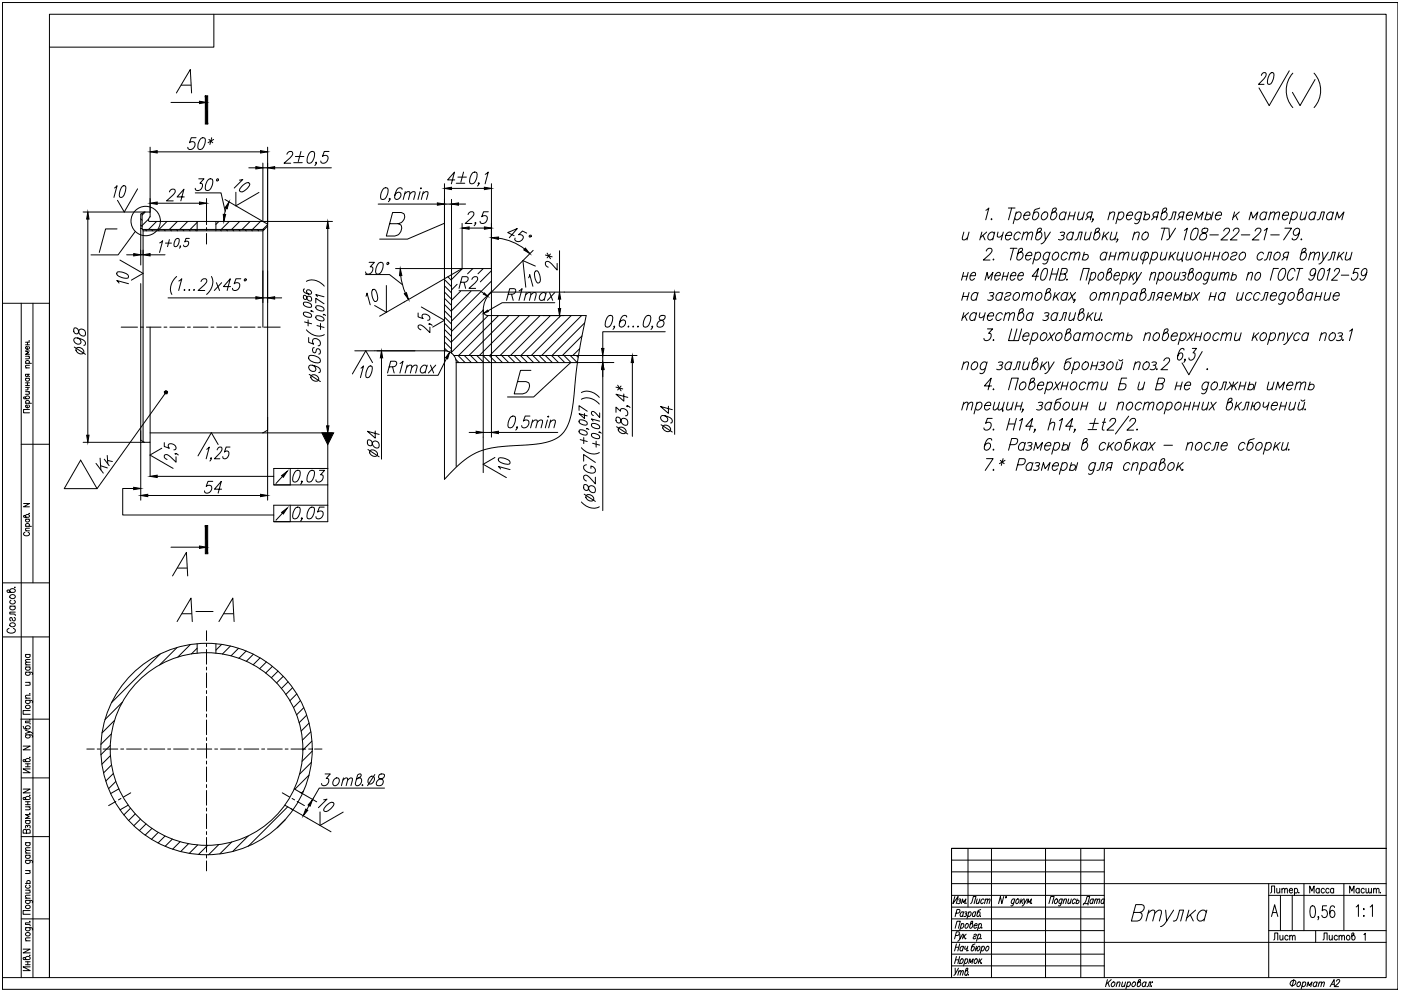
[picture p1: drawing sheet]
<svg xmlns="http://www.w3.org/2000/svg" width="594mm" height="420mm" viewBox="0 0 594 420" stroke-linecap="round" stroke-linejoin="round" font-family="sans-serif">
<defs><g id="words">
<text font-size="15.4" x="73.7" y="264.9">А-А</text>
<text font-size="14.1" x="478.4" y="394.1">Втулка</text>
<text font-size="11.5" x="48.7" y="201.8" transform="rotate(-90 48.7 201.8)">Кк</text>
<g font-size="10.1">
<text x="122.8" y="206.7">0,03</text>
<text x="122.8" y="222.2">0,05</text>
</g>
<g font-size="9.3">
<text x="98.1" y="82.6">10</text>
<text x="161.2" y="130.5" transform="rotate(-90 161.2 130.5)">10</text>
<text x="133.7" y="345.4">10</text>
</g>
<g font-size="8.8">
<text x="532.3" y="37">20</text>
<text x="46.9" y="85">10</text>
<text x="48.3" y="121.4">10</text>
<text x="230" y="122.8" transform="rotate(-90 230 122.8)">10</text>
<text x="406.4" y="137.2">качества заливки.</text>
<text x="151.7" y="161.2">10</text>
<text x="210.3" y="200.4">10</text>
</g>
<g font-size="7.9">
<text x="68.8" y="106.5">+0,5</text>
<text x="133.7" y="139.3" transform="rotate(-90 133.7 139.3)">+0,086</text>
<text x="255.8" y="190.9" transform="rotate(-90 255.8 190.9)">+0,012</text>
</g>
<text font-size="7.5" x="250.5" y="189.4" transform="rotate(-90 250.5 189.4)">+0,047</text>
<text font-size="7.1" x="458.3" y="384.9">Дата</text>
<g font-size="6.6">
<text x="554.2" y="379.9">Масса</text>
<text x="571.1" y="379.9">Масшт.</text>
</g>
<g font-size="6.2">
<text x="410.3" y="384.2">Лист</text>
<text x="538.7" y="399.7">Лист</text>
<text x="559.9" y="399.7">Листов</text>
</g>
<text font-size="3.1" x="405.3" y="409.9">.</text>
</g></defs>
<!-- layer: 0 -->
<g fill="none" stroke="#000" stroke-width=".42">
<path d="M1 1.1h591.8v418.4h-591.8zM548.2 31a10.9 10.9 0 0 0 0 14.6M557.2 31a10.9 10.9 0 0 1 0 14.6M557.6 33.7l-6.3 11.1-3.3-5.6M72.5 43.4h12.1M83.1 58.4h-2l-.8 2.1a1.33 1.33 0 0 1 1.8-.3 1.33 1.33 0 0 1 .5 1.7 1.7 1.7 0 0 1-2.9 1l-.1-.5M85.3 58.6l.6-.2 1 .2a4.2 4.2 0 0 1-1.9 4.8l-.9-.3a4.7 4.7 0 0 1 1.2-4.5zM88.6 59.1l1.6 1.4M89.8 58.4l-.8 2.8M90.6 59.1l-2.4 1.4M63.7 62.4v27.5M66.7 64.4h43.8"/>
<path d="M84.3 75.8h2.2l-1.7 1.9h.6a1.82 1.82 0 0 1-.1 2.5 1.82 1.82 0 0 1-2.4 .1l-.1-.5M88.4 76l.7-.2 1 .2a4.1 4.1 0 0 1-1.9 4.8l-1-.2a4.7 4.7 0 0 1 1.2-4.6zM105.5 71.2h3M111.5 69.1v24.8M111.5 71.2h2M113.5 62.4v32.6M116.5 71.2h24M121.7 65.4a1.26 1.26 0 0 1 1.1-1.2 1.26 1.26 0 0 1 1.3 1l-1 1.6-2.7 2.4h2.9M124.6 69h3.6M125.3 66.4h3.6M127.6 64.2l-1.1 4.3M131.6 64.5l.7-.3 .9 .3a4.1 4.1 0 0 1-1.9 4.7l-.9-.2a4.7 4.7 0 0 1 1.2-4.5z"/>
<path d="M134.2 69l-.3 .2-.1-.2 .3-.3 .1 .3-.7 1.2M139.5 64.2h-2l-.8 2.2a1.32 1.32 0 0 1 1.8-.4 1.32 1.32 0 0 1 .5 1.8 1.7 1.7 0 0 1-2.9 .9l-.1-.4M162.8 79.8l.6-.2 1 .2a4.1 4.1 0 0 1-1.9 4.8l-.9-.3a4.7 4.7 0 0 1 1.2-4.5zM178.3 79.8l.3-.2 .1 .2-.3 .3zM188.5 77.9v40.3l-27.5 15.9M191.5 79.9h13.9M192.8 76.3h-3l2.9-3.3-1.3 4.9M193.5 77.7h3.6M194.2 75.1h3.6M196.6 73l-1.2 4.2M200.5 73.2l.7-.2 .9 .2a4.1 4.1 0 0 1-1.8 4.7l-1-.2a4.8 4.8 0 0 1 1.2-4.5zM203.1 77.7l-.2 .2-.2-.2 .3-.2 .1 .2-.7 1.2"/>
<path d="M205.8 73.9l1.2-.9-1.3 4.9M208.4 77.9v36M35.2 89.9h26M37.2 92.9v91.6M49.6 97.1h-4.8l-2.7 9.9M57.4 98.1l-7.3 10h-11.5M58.3 80.1l-5.6 9.8-2.9-5M59.7 95.4l.6 .6M59.7 92.8l.6 .6M60.1 90.5l.2 .2M61.5 97.3l.6 .6M61.6 89.9l-1.3 1.3"/>
<path d="M63.1 92.8l-2.8 2.8M64.2 97.3l.6 .6M66.4 93.9l-3.4 3.4M66.7 86.2h17.9M66.8 97.3l.6 .6M69.5 97.3l.5 .6M70.8 93.9l-3.4 3.4M71.8 81.4a1.26 1.26 0 0 1 1.2-1.2 1.26 1.26 0 0 1 1.3 .9l-1 1.7-2.7 2.4h2.9M72.1 97.3l.6 .6M74.7 97.3l.6 .6M75.2 93.9l-3.4 3.4M77.4 97.3l.6 .6"/>
<path d="M78.1 83.5h-3l2.9-3.3-1.3 5M79.6 93.9l-3.4 3.4M80 97.3l.6 .6M82.7 97.3l.6 .6M82.8 81.8h10.9l1.8 7.8M83.6 94.3l-3 3M87.6 84.2v11M87.6 96.5v1.2M87.6 99v4.5M92.8 93.9l-1.2 1.2M93.2 97.3l.6 .6M95.4 84.6l16.1 9.3"/>
<path d="M95.9 97.3l.6 .6M95.9 88.3l-.7 2.6M97.2 93.9l-3.4 3.4M98.5 97.3l.6 .6M100 81.5v5.8l9.8-5.7M101.2 97.3l.6 .6M101.6 93.9l-3.4 3.4M103.8 97.3l.6 .6M106 93.9l-3.4 3.4M106.4 97.3l.6 .6M109.1 97.3l.6 .6M110.4 93.9l-3.4 3.4"/>
<path d="M111.5 93.9h29.5M111.7 97.3l.2 .1M113.5 95.2l-2.1 2.1M139 96.9v83.6M160.4 86.5h25.1M165.2 94.8h3.7l1 .5a3.3 3.3 0 0 1-2.4 4.8h-3.7l2.7-10h3.6l1.1 .5a2.91 2.91 0 0 1-2.3 4.2M165.4 84.3l-.3 .3-.1-.3 .3-.2 .1 .2-.7 1.2M170.5 80.3l-.1-.5-.9-.2a4.2 4.2 0 0 0-1.9 4.7 1.64 1.64 0 0 0 2.1-.7 1.64 1.64 0 0 0-.5-2.1 1.87 1.87 0 0 0-1.8 1.4M171.6 82.2l1.3-.9 .9 .2-.6 3.1M171.9 81.3l-.9 3.3M173.8 82.2l1.3-.9 .9 .2-.6 3.1M178.1 81.3l-.9 3.3"/>
<path d="M179.3 82.2l1.2-.9 1 .2-.6 3.1M179.5 81.3l-.9 3.3M188.5 94.7l-15.7 6.7h-11.8M188.5 86.5h3M191.5 84.5v32M194.4 86.5h3M195.9 94.7v19.2h-28.2M198.5 91a1.26 1.26 0 0 1 1.1-1.2 1.26 1.26 0 0 1 1.4 .9l-1.1 1.7-2.6 2.4h2.8M198.9 96.7h6.5M201.8 94.5l-.3 .3-.1-.3 .2-.2 .2 .2-.8 1.2M207.1 89.8h-2.1l-.7 2.1a1.34 1.34 0 0 1 1.8-.3 1.34 1.34 0 0 1 .4 1.7 1.71 1.71 0 0 1-2.9 1v-.5M218 99.9l-2.7-1.3 4.1-1.7-3.4 3.9"/>
<path d="M223.3 98.8l-1.8-.8-1.6 1.5a1.33 1.33 0 0 1 1.8 .5 1.33 1.33 0 0 1-.4 1.8 1.72 1.72 0 0 1-3-.4l.1-.5M50.8 110.3l9.9 5.6-5 2.9M53.7 108h3M59.7 106v2h1v-2M63.7 108h6.3M74.9 117.2a6.4 6.4 0 0 0-2 7.6M75.8 119.1l1.3-.9-1.3 5M85.2 119.4a1.26 1.26 0 0 1 1.2-1.2 1.26 1.26 0 0 1 1.3 .9l-1 1.7-2.7 2.4h2.8M89.6 117.2a6.2 6.2 0 0 1-2 7.6M91.8 119.9l1.3 3.3M94 119.9l-3.1 3.3M102.1 118.2h-2l-.8 2.1a1.33 1.33 0 0 1 1.8-.3 1.33 1.33 0 0 1 .4 1.7 1.72 1.72 0 0 1-2.8 1l-.1-.5"/>
<path d="M111.5 114.8v13.5M113.5 114.8v13.5M129.9 119.3a6.1 6.1 0 0 1 7.6 2M155 116.4h10.2l5.4 4.3M156.5 111.2h2.2l-1.7 1.9h.6a1.82 1.82 0 0 1-.1 2.5 1.82 1.82 0 0 1-2.4 .1l-.1-.4M160.7 111.5l.6-.3 1 .3a4.1 4.1 0 0 1-1.9 4.7l-.9-.2a4.7 4.7 0 0 1 1.2-4.5zM169.9 116.8l.6 3.4 1.4 4.1M188.5 118.5l3 3M189.9 117.3l1.6 1.6M195.3 119.7h1.9a1.26 1.26 0 0 0 1.2-1 1.26 1.26 0 0 0-.6-1.4h-1.8l-1.4 5M196.1 113.9l-4.6 4.6M196.8 119.7l.6 2.6"/>
<path d="M200.1 118.5a1.26 1.26 0 0 1 1.1-1.2 1.26 1.26 0 0 1 1.4 1l-1.1 1.6-2.6 2.4h2.8M200.5 113.9l-2.2 2.2M204.9 113.9l-2.2 2.2M208.4 114.8l-4.7 4.7M208.4 119.2l-16.9 16.9M211.4 101a23 23 0 0 1 11 4.6M226.1 106.1l-17.7 17.7M227 112.8l-5.3-2.3 1.3 11.3M231.3 108.1l2.8 .8M232 107.3l1.4 2.4M233.4 107.7l-1.4 1.6M236.2 111.7v2.8l-2.3-2.7a1.89 1.89 0 0 0-2.4-.8 1.49 1.49 0 0 0 1 2.3"/>
<path d="M237.3 106.3v17.5M1 123.6v295.9M1 128.6h20M14 128.6v118.5M31.5 139.1a1.59 1.59 0 0 0 1 2.5 1.63 1.63 0 0 0 1.1-1.8 1.69 1.69 0 0 1 2.3 .4 1.69 1.69 0 0 1-.1 2.2 2.33 2.33 0 0 1-2.6-2.5 1.31 1.31 0 0 0-1.7-.8zM51.4 138.7h6.9M59.6 138.7h1.2M62.1 138.7h6.2M69.5 138.7h1.3M71.3 126.3h37.2M72 138.7h6.2M78.3 122.7l-.3 .2 .2 .3 .2-.3"/>
<path d="M79.5 138.7h1.2M80.3 122.7l-.1 .5 .3-.3M82 138.7h6.2M82.3 122.7l-.1 .5 .3-.3M89.5 138.7h1.2M92 138.7h6.2M97.8 121.5h-3.1l2.9-3.3-1.3 5M99.4 138.7h1.3M101.9 138.7h6.2M109.4 138.7h1.2M111.5 126.3h2M111.9 138.7h6.9"/>
<path d="M116.5 126.3h3M129.9 139.8a6.3 6.3 0 0 0 7.6 2.1M178.7 130.1l9.8 5.7-5 2.9M188.5 139.7l3 3M188.5 137l3 3M188.5 134.4l3 3M188.5 131.8l3 2.9M188.5 129.1l3 3M188.5 126.5l3 2.9M188.5 123.8l3 3M188.5 121.2l3 3M193.9 120.5l-2.4 2.4"/>
<path d="M194.6 123.3h9l1.6 1.1M195.3 123.5l-3.8 3.8M199.7 123.5l-8.2 8.2M207 133.8l-15.5 15.5M208.4 123.8v61.5M208.4 123.8h79.7M208.4 123.6l-16.9 16.9M211.4 133.8l-16.9 16.9M215.5 124.7h1.8a1.26 1.26 0 0 0 1.3-.9 1.26 1.26 0 0 0-.6-1.4h-1.9l-1.3 5M215.8 133.8l-16.9 16.9M216.9 124.7l.7 2.7M220.1 123.3l1.3-.9-1.3 5"/>
<path d="M220.2 133.8l-16.9 16.9M222.9 125l1.3-1 .9 .3-.6 3.1M223.1 124l-.8 3.4M224.6 133.8l-16.9 16.9M225.1 125l1.3-1 .9 .3-.6 3.1M229 133.8l-16.9 16.9M230.2 133.8h9.1M231.4 124.7l-.3-.4a1.83 1.83 0 0 0-2.1 .8 1.83 1.83 0 0 0 .3 2.3h.6l1-.8M231.6 124l-.9 3.4M233 124l1.4 3.4M233.4 133.8l-16.9 16.9M235.3 128.3h-22.4l-6 3.5"/>
<path d="M235.3 124l-3.2 3.4M237.3 126.8v4M237.8 133.8l-16.9 16.9M242.2 133.8l-16.9 16.9M246.6 133.8l-16.9 16.9M247.9 136.9l-13.8 13.8M248.6 133.8l-3.6 19.1-2 17.9a21.2 21.2 0 0 1-5.2 13.8l-2.9 1.8-3.6 1.2a95.7 95.7 0 0 1-16.6 1.6 29.7 29.7 0 0 0-22.7 10.3l-3.5 3.7M258 134l.7-.3 .9 .3a4.2 4.2 0 0 1-1.8 4.7l-1-.2a4.8 4.8 0 0 1 1.2-4.5zM260.6 138.5l-.2 .2-.2-.2 .3-.3 .1 .3-.7 1.2M265.8 134.4l-.1-.4-1-.3a4.2 4.2 0 0 0-1.8 4.8 1.76 1.76 0 0 0 2-.6 1.76 1.76 0 0 0 .1-2 1.52 1.52 0 0 0-2.4 1.1M266.6 138.2l-.3 .3 .1 .2 .3-.2M268.6 138.2l-.3 .3 .1 .2 .3-.2"/>
<path d="M270.6 138.2l-.1 .5 .2-.2M274.1 134l.7-.3 1 .3a4.2 4.2 0 0 1-1.9 4.7l-1-.2a4.8 4.8 0 0 1 1.2-4.5zM276.8 138.5l-.3 .2-.1-.2 .2-.3 .2 .3-.8 1.2M280 134l-.5 .9a1.63 1.63 0 0 0 1.7 1.2 1.68 1.68 0 0 1-.3 2.3 1.68 1.68 0 0 1-2.3-.2 2.33 2.33 0 0 1 2.6-2.6 1.36 1.36 0 0 0 .8-1.6l-.5-.3zM286.1 126.8v57.4M10.8 156h1.7M10.8 154h2.5M10.8 151h1.7M10.8 145.1h1.7M10.8 146.2h1.7M11.2 154a.7 .7 0 0 1 0-1 .7 .7 0 0 1 1 0 .7 .7 0 0 1-.1 1M11.6 145.1v1.1"/>
<path d="M11.9 158.7l-.1 .8h-.8l-.2-.8h1.7M11.9 159.3l.6 .4M12 151l.5 .5-.1 .5-1.6 .1M12.1 146.9a.71 .71 0 0 1 .1 1 .71 .71 0 0 1-1 .1 .71 .71 0 0 1-.1-1l.4-.1v1.2M12.4 144.5l-.2 .1M12.5 154.9l-1.5 .1-.2 .5 .5 .5M12.5 148.8h-1.7l1.3 .7-1.3 .7h1.7M31.5 147.1l4.7 3.1M32.5 147.6a1.89 1.89 0 0 1 2.2 .1 1.89 1.89 0 0 1 .6 2.1 1.89 1.89 0 0 1-2.2-.1 1.89 1.89 0 0 1-.6-2.1zM32.9 143.3a1.65 1.65 0 0 1 1.2 2.3 1.76 1.76 0 0 1-2.1-.1 1.76 1.76 0 0 1-.5-2 4.2 4.2 0 0 1 4.7 1.9l-.2 .9-.5 .1M130.9 143.1v2l2.1 .8a1.34 1.34 0 0 1-.3-1.8 1.34 1.34 0 0 1 1.7-.4 1.71 1.71 0 0 1 1 2.9h-.5M131.1 150.8a4.1 4.1 0 0 1 4.8 1.9l-.3 1a4.1 4.1 0 0 1-4.7-1.9z"/>
<path d="M131.1 158.7l4.8 3.1M132.1 159.2a1.89 1.89 0 0 1 2.2 0 1.89 1.89 0 0 1 .6 2.1 1.89 1.89 0 0 1-2.2 0 1.89 1.89 0 0 1-.6-2.1zM132.5 154.8a1.67 1.67 0 0 1 1.2 2.4 1.76 1.76 0 0 1-2.1-.1 1.76 1.76 0 0 1-.5-2 4.2 4.2 0 0 1 4.8 1.9l-.3 .9-.5 .1M133.3 147.4l-.5 .1a1.28 1.28 0 0 0-.2 1.3 1.28 1.28 0 0 0 1.1 .7l.7-1.6h.7a1.49 1.49 0 0 1 .5 2.1l-.5 .1M150.4 148.7h38.1M158 153.7l-2.9-5-5.7 9.9M161.8 151.7v43M165 155.5h1.8a1.26 1.26 0 0 0 1.3-.9 1.26 1.26 0 0 0-.6-1.4h-1.8l-1.4 4.9M166.4 155.5l.7 2.6M169.6 154.1l1.3-.9-1.3 4.9M172.4 155.8l1.3-1 .9 .3-.6 3M172.7 154.8l-.9 3.3"/>
<path d="M174.6 155.8l1.3-1 1 .3-.7 3M181 155.5l-.3-.4a1.82 1.82 0 0 0-2.2 .7 1.82 1.82 0 0 0 .3 2.3h.6l1.1-.7M181.2 154.8l-.9 3.3M182.5 154.8l1.4 3.3M184.8 154.8l-3.1 3.3M188.5 147.6l1.3 1.3M188.5 145l3 2.9M188.5 142.3l3 3M189.4 151.9l-3.6 7.2h-21.5M191.5 144.9l13.4-13.5v69M193.3 152.4l1.3 1.3M194.2 150.7l3 3"/>
<path d="M196.9 150.7l3 3M199.5 150.7l3 3M202.2 150.7l3 3M204.8 150.7l3 3M207.4 150.7l3 3M210.1 150.7l3 3M212.7 150.7l3 3M215.4 150.7l3 3M218 150.7l3 3M220.6 150.7l3 3M223.3 150.7l3 3M225.1 157h-4.4l-2.7 10h3.7a3.3 3.3 0 0 0 2.4-4.7l-1-.5h-3.7"/>
<path d="M225.9 150.7l3 3M228.6 150.7l3 3M231.2 150.7l3 3M233.9 150.7l2.9 3M236.5 150.7l3 3M239.1 150.7l3 3M241.8 150.7l3 3M242 153.7l-15.7 14.6h-11.1M244.4 150.7l.8 .8M245.8 153.7h14.5M245.8 147.8l-2.9 2.9M245.9 150.7h24.2"/>
<path d="M246.8 142.4l-8.3 8.3M255.6 150.7v3M255.6 156.7v59.8M268.1 153.7v31.3M282.1 140.6h-26.5v7.1M509.8 149l-5.7 9.9-2.9-5M10.8 168.7a.76 .76 0 0 1 .9-.8 .76 .76 0 0 1 .5 1.1l-2 .1-.2-.6 .6-.1 .6 .7M10.8 171h2.5M10.8 166h1.7M10.8 164.2h1.7M10.8 162.3h1.7M10.8 163.4h1.7"/>
<path d="M10.8 160.4h1.7M11.2 171a.7 .7 0 0 1 0-1 .7 .7 0 0 1 1 0 .7 .7 0 0 1-.1 1M11.2 160.4a.71 .71 0 0 0-.1 1 .71 .71 0 0 0 1.1 0 .71 .71 0 0 0-.1-1M11.4 164.2l.5 .9-1.1 .2M11.6 162.3v1.1M12 166l.5 .6-.1 .5-1.6 .1M12.1 171.7a.71 .71 0 0 1 .1 1 .71 .71 0 0 1-1 .1 .71 .71 0 0 1-.1-1l.4-.1v1.2M12.5 173.6h-2.5v1.4h2.5M70.4 166.4l-29.2 40.8M113.5 176.9v35.2M216.8 176.6l.7-.2 .9 .2a4.2 4.2 0 0 1-1.9 4.8l-.9-.3a4.8 4.8 0 0 1 1.2-4.5zM224.7 176.4h-2l-.8 2.1a1.33 1.33 0 0 1 1.8-.3 1.33 1.33 0 0 1 .5 1.8 1.7 1.7 0 0 1-2.9 .9l-.1-.5"/>
<path d="M225.6 179l1.3-.9 .9 .2-.6 3.1M225.9 178.1l-.9 3.3M227.8 179l1.3-.9 .9 .2-.6 3.1M232.1 178.1l-.9 3.3M232.6 176.4l-.2 .5zM233.3 179l1.3-.9 .9 .2-.6 3.1M233.5 178.1l-.9 3.3M246.5 169.3a6.1 6.1 0 0 1 7.6 2M246.5 166.4a6.2 6.2 0 0 1 7.6 2.1M261.2 174.8v-2.2l1.9 1.7v-.6a1.82 1.82 0 0 1 2.4 .1 1.82 1.82 0 0 1 .2 2.4l-.5 .1M261.2 164.1l2.9 .8M261.5 176.9a1.56 1.56 0 0 0 .9 2.5 1.58 1.58 0 0 0 1.2-1.7 1.68 1.68 0 0 1 2.2 .3 1.68 1.68 0 0 1-.1 2.2 2.35 2.35 0 0 1-2.6-2.4 1.3 1.3 0 0 0-1.6-.9z"/>
<path d="M261.9 163.3l1.4 2.4M263.3 163.7l-1.4 1.6M264.5 167v3.1l-3.3-3 5 1.4M266 172.1l.2 .2-.2 .2-.3-.3 .3-.1 1.2 .7M281.8 176.2a1.66 1.66 0 0 1 1.1 2.4 1.76 1.76 0 0 1-2-.1 1.76 1.76 0 0 1-.6-2 4.1 4.1 0 0 1 4.8 1.8l-.3 1h-.4M283.4 172.2v3.1l-3.3-2.9 5 1.3M9 188.4h12M35.2 187.5h26M59.7 182.6v29.5M63.7 187.5v14.5M68.6 190l-5 2.9 9.8 5.7M92.5 188.5l-2.9-5-5.6 9.8"/>
<path d="M111.5 183.5h29.5M139 188.5v10.1h-22.9v7h22.9v8.6h-22.9v7h22.9M156 186.5a1.59 1.59 0 0 0 1 2.5 1.58 1.58 0 0 0 1.2-1.7 1.68 1.68 0 0 1 2.2 .3 1.68 1.68 0 0 1-.1 2.3 2.36 2.36 0 0 1-2.6-2.5 1.36 1.36 0 0 0-1.7-.9zM156 190.6l4.8 3.1M157 191a1.91 1.91 0 0 1 2.2 .1 1.91 1.91 0 0 1 .6 2.1 1.91 1.91 0 0 1-2.2-.1 1.91 1.91 0 0 1-.6-2.1zM159.1 182.7v3.1l-3.3-2.9 5 1.3M198.9 183.3h3M204.9 183.3h3.5M209.9 194l-5 2.8 9.8 5.7M211.4 183.3h25.1M219.4 181.1l-.3 .3-.1-.3 .3-.2 .1 .2-.7 1.2M246.5 189.8a6.3 6.3 0 0 0 7.6 2.1"/>
<path d="M247.5 195.5v-2.8l5 3.4M248.7 197.1l-1 .3a2.07 2.07 0 0 0 1.7 2.9 2.4 2.4 0 0 0 3.1-.4 2.02 2.02 0 0 0-1.9-2.3v1M261.5 180.9l4.7 3.1M262.4 181.4a1.9 1.9 0 0 1 2.2 .1 1.9 1.9 0 0 1 .6 2.1 1.9 1.9 0 0 1-2.1-.1 1.9 1.9 0 0 1-.7-2.1zM280.3 180.1l4.8 3.1M281.3 180.5a1.88 1.88 0 0 1 2.2 .1 1.88 1.88 0 0 1 .6 2.1 1.89 1.89 0 0 1-2.2-.1 1.89 1.89 0 0 1-.6-2.1zM10 213.5h2.5l-2.5 1.4h2.5M10.8 218.9a.76 .76 0 0 1 .9-.8 .76 .76 0 0 1 .5 1.1l-2 .1-.2-.6 .6-.1 .6 .7M12.4 217.6l-.2 .1M56.7 207.1h-4.7v11.2h64.1M62.7 210.1h47.8M66.7 202h49.4"/>
<path d="M90.2 204.1h-2l-.8 2.1a1.34 1.34 0 0 1 1.8-.3 1.34 1.34 0 0 1 .5 1.8 1.71 1.71 0 0 1-2.9 .9l-.1-.5M94 207.4h-3.1l2.9-3.3-1.3 5M116.1 205.6h7M119.8 202l-2.8 3M119.8 217.6l-2.8 3M246.5 212.8a6.3 6.3 0 0 0 7.6 2.1M247.7 205.5a1.59 1.59 0 0 0 1 2.5 1.63 1.63 0 0 0 1.2-1.7 1.68 1.68 0 0 1 2.2 .3 1.68 1.68 0 0 1-.1 2.2 2.36 2.36 0 0 1-2.6-2.5 1.36 1.36 0 0 0-1.7-.8zM247.7 209.5l4.8 3.1M248.7 210a1.91 1.91 0 0 1 2.2 0 1.91 1.91 0 0 1 .6 2.1 1.91 1.91 0 0 1-2.2 0 1.91 1.91 0 0 1-.6-2.1zM252.5 202.3v2.8l-2.4-2.6a1.87 1.87 0 0 0-2.4-.9 1.49 1.49 0 0 0 1 2.3M10.6 225.7a.77 .77 0 0 0-.6 .9 .77 .77 0 0 0 1 .6h.5a.77 .77 0 0 0 1-.6 .77 .77 0 0 0-.6-.9M10.8 225.1h1.7"/>
<path d="M10.8 223.2h2.5M10.8 220.1h1.7M11.2 223.2a.7 .7 0 0 1 0-1.1 .7 .7 0 0 1 1 0 .7 .7 0 0 1-.1 1.1M11.2 220.1a.7 .7 0 0 0 0 1 .7 .7 0 0 0 1 0 .7 .7 0 0 0-.1-1M12.5 224l-1.5 .1-.2 .5 .5 .5M72.5 232h12.1M116.1 221.2h7M1 247.1h20M4.2 250.6a1.09 1.09 0 0 1 1.2-1.1 1.09 1.09 0 0 1 .9 1.4l-.5 .3h-2.5l-.3-.8 .8-.2 .9 1M4.2 257h2.3M4.3 252.5a1.04 1.04 0 0 1 1.6-.4 1.04 1.04 0 0 1 .1 1.6l-.8 .1a.93 .93 0 0 1-1-1.1zM4.7 257l-.4 .3a1.1 1.1 0 0 0 .6 1.3 1.1 1.1 0 0 0 1.4-.4 .73 .73 0 0 0-.3-1.2"/>
<path d="M4.7 254.5l-.4 .2a1.04 1.04 0 0 0 1 1.4 1.04 1.04 0 0 0 1-1.4l-.3-.2M6.3 248.9v.3l-.2-.2M6.5 259.5h-2.3v.8l2.1 .1 .2 .6M1 270h20M3.8 266.4a1.03 1.03 0 0 0-.8 1.3 1.03 1.03 0 0 0 1.3 .7h.9a1.03 1.03 0 0 0 1.3-.7 1.03 1.03 0 0 0-.8-1.3M4.3 264.4a1.04 1.04 0 0 1 1.6-.3 1.04 1.04 0 0 1 .1 1.5l-.8 .2a.87 .87 0 0 1-.9-.4 .87 .87 0 0 1 0-1zM6 261.8a.75 .75 0 0 1 .5 .8 .75 .75 0 0 1-.7 .6l-1.1-1.4a.77 .77 0 0 0-.6 .7 .77 .77 0 0 0 .6 .7M10.8 277.5h2M11.2 277.5l-.2 .2a.9 .9 0 0 0 .8 1.1 .9 .9 0 0 0 .9-1.1l-.3-.2M12.8 279.6l-1.8 .1-.2 .5 .6 .6M67.9 277.3l-20.6 20.6M75.1 274.5l-7.4 7.4"/>
<path d="M80.7 273.3l-5.3 5.3M83.6 274.8l-2.4 2.5M87.6 267.4v4.2M87.6 272.9v1.2M87.6 275.4v6.2M94 273.2l-2.4 2.4M97.7 273.9l-3.4 3.4M101.1 274.9l-3.2 3.2M104.4 276l-3.1 3.1M107.4 277.4l-3 3M110.3 278.9l-2.9 2.9M10.8 296.9l2.7 .1 .3 .4-.1 .6"/>
<path d="M10.8 285l2.7 .1 .3 .3-.1 .6M10.8 296h2M10.8 289.3h2M10.8 282.8h2M10.8 281.9h2M11 299.3a.89 .89 0 0 1 1.3-.3 .89 .89 0 0 1 .1 1.3h-1.2l-.4-.4zM11.2 296.9l-.2 .3a.9 .9 0 0 0 .8 1.1 .9 .9 0 0 0 .9-1.1l-.3-.3M11.2 285l-.2 .2a.9 .9 0 0 0 .8 1.1 .9 .9 0 0 0 .9-1.1l-.3-.2M11.2 282.8l-.2 .2a.9 .9 0 0 0 .8 1.2 .9 .9 0 0 0 .9-1.2l-.3-.2M12.2 289.3l.6 .6-.1 .5-1.9 .1M12.7 294.1l-.2 .1M12.8 294.8l-1.8 .1-.2 .5 .6 .6"/>
<path d="M12.8 280.8l-1.8 .1-.2 .4 .6 .6M51.9 297.7l-7.4 7.4M87.6 282.8v1.3M87.6 285.3v6.2M87.6 292.8v1.2M87.6 295.3v6.2M113 280.6l-2.9 2.9M115.5 282.5l-2.8 2.9M117.9 284.6l-2.9 2.8M120.1 286.7l-2.8 2.9M122.2 289.1l-2.9 2.8M124.1 291.6l-2.9 2.8"/>
<path d="M125.8 294.2l-2.9 2.9M127.4 297l-3 3M8.8 304.9h12.2M9.8 316.3h3l-3 1.6h3M9.8 307.9l.7 1.1 2.2-.2a.9 .9 0 0 0-.9-1.1 .9 .9 0 0 0-.8 1.1l.2 .2M10.8 311.5l2.7 .2 .3 .3-.1 .6M10.8 309.6l2 .7-2 .7M11.2 311.5l-.2 .3a.9 .9 0 0 0 .8 1.1 .9 .9 0 0 0 .9-1.1l-.3-.3M12.7 305.1l-.2 .1M12.8 310.3l1 .8M12.8 305.7h-2v.7l1.9 .1 .1 .5M12.8 301.3h-3v1.5h3"/>
<path d="M36.8 317.6h3.2M41.2 317.6h1.3M43.7 317.6h6.2M46.8 316.1l-4 3.9M47.2 311.2l-4.4 4.4M48.6 305.4l-5.3 5.3M51.2 317.6h1.2M53.7 317.6h6.2M61.2 317.6h1.2M63.6 317.6h6.3M71.1 317.6h1.3M73.6 317.6h6.2"/>
<path d="M81.1 317.6h1.2M83.6 317.6h6.2M87.6 302.8v1.2M87.6 305.3v6.2M87.6 312.7v1.3M87.6 315.2v6.2M91 317.6h1.3M93.5 317.6h6.2M101 317.6h1.2M103.5 317.6h6.2M111 317.6h1.2M113.4 317.6h6.3"/>
<path d="M120.9 317.6h1.3M123.4 317.6h6.2M128.8 300l-3 3.1M130 303.2l-3.1 3.2M130.9 317.6h1.2M131 306.6l-3.3 3.4M131.8 310.3l-3.6 3.5M132.3 314.2l-3.9 3.8M132.4 318.5l-4.3 4.3M133.4 317.6h3.1M9 329.8h12M9.8 334.6h3l-3 1.6h3"/>
<path d="M10.8 322.5a.94 .94 0 0 1 1.1-1 .94 .94 0 0 1 .8 1.2l-2.6 .2-.3-.6 .7-.2 .7 .8M10.8 338.6a.94 .94 0 0 1 1.1-1 .94 .94 0 0 1 .8 1.2l-2.6 .2-.3-.7 .7-.1 .7 .8M10.8 323.8h2M10.8 325.1h2M10.8 339.9h2M11.8 323.8v1.3M11.8 339.9v1.3M12.7 321l-.2 .1M12.7 337.1l-.2 .1M12.8 326h-3l3 1.6h-3M46.8 320.4l-3.6 3.6M47.3 324.3l-3.4 3.4"/>
<path d="M48.1 327.9l-3.2 3.3M49.1 331.3l-3.1 3.1M49.1 339.8l-3 1.8M50.4 334.4l-.1 .1M51.3 338.5l-1.1 .6M55.4 336.1l-3 1.8M87.6 322.7v1.2M87.6 325.2v6.2M87.6 332.6v1.3M87.6 335.1v6.3M119.7 336.1l3.1 1.8M123.9 338.5l1 .6"/>
<path d="M126 339.8l3.1 1.8M127.3 335.9l7 4.1M128.7 335.3l-.9 .9M131 328.6l-6 6M132 323.2l-5 5.1M137.8 328.1h2.2l-1.7 1.9h.6a1.82 1.82 0 0 1-.1 2.5 1.82 1.82 0 0 1-2.4 .1v-.4M141.6 330.5a1.23 1.23 0 0 1 1.1-.7 1.23 1.23 0 0 1 1.2 .7 1.94 1.94 0 0 1-2.5 2.4 2.01 2.01 0 0 1 .2-2.4zM145.4 330.7l1.3-.9 .7 .2-.6 3.1M145.7 329.8l-.9 3.3M147.4 330.7l1.3-.9 .7 .2-.6 3.1M152.1 329.8h.6a1.83 1.83 0 0 1 .3 2.3 1.83 1.83 0 0 1-2.1 .8l-.2-.7 .9-3.6a.97 .97 0 0 1 1.5-.2 1.59 1.59 0 0 1-1.5 1.6l-.5 .5M153.8 332.6l-.2 .5 .3-.2"/>
<path d="M156.6 329.8a1.3 1.3 0 0 1 1.9-.5 1.9 1.9 0 0 1-.1 2.2 1.9 1.9 0 0 1-2.1 .7 1.93 1.93 0 0 1 .3-2.4zM158.9 328.4l-3 4.7M161 328.4a1.03 1.03 0 0 0-.1 1.6 1.6 1.6 0 0 1 1.4 2.4 1.6 1.6 0 0 1-2.7 .2 2.39 2.39 0 0 1 2.5-2.6 1.02 1.02 0 0 0 .9-.8 1.02 1.02 0 0 0-.6-1.1zM163.1 334.1h-27.7l-2.8 4.9M9 354.7h12M10.8 347.9h2M10.8 342.1h2M10.8 341.2h2M10.8 357.2h2M11.2 352.2l-.5-.6-.7 .3-.2 1.3h3v-1l-.6-.6-.8 .3-.2 1.3M11.2 347.9l-.2 .2a.89 .89 0 0 0 .8 1.2 .89 .89 0 0 0 .9-1.2l-.3-.2M11.2 357.2l-.2 .3a.9 .9 0 0 0 .8 1.1 .9 .9 0 0 0 .9-1.1l-.3-.3"/>
<path d="M11.7 350.3l.5-.5 .5 .2v1.1M11.7 350.6l-.2-.6h-.5v1.1M12.2 342.1l.6 .5-.1 .6-1.9 .1M12.7 344.7l-.2 .1M12.8 345.4h-2l1.6 .8-1.6 .8h2M12.8 359.4l-1.8 .1-.2 .5 .6 .5M55.3 342.7l-2.8 2.8M57.4 345.1l-2.9 2.8M59.5 347.3l-2.8 2.8M61.9 349.3l-2.8 2.9M64.4 351.2l-2.9 2.9M67.1 352.9l-2.9 2.9"/>
<path d="M70 354.4l-3 3M73.1 355.8l-3.1 3M76.4 356.9l-3.2 3.1M79.9 357.7l-3.3 3.4M83.8 358.3l-3.6 3.5M87.6 342.6v1.2M87.6 345.1v6.2M87.6 352.6v1.2M87.6 355.1v6.2M88 358.4l-3.8 3.9M92.8 358.1l-4.4 4.3M98.2 357l-5 5"/>
<path d="M105.3 354.4l-6.7 6.6M120.9 347.6l-3.4 3.3M122 342.1l-16.7 16.6M123.3 342.8l17.1 9.9M131.1 341.5l-1 1.8M135.7 344.2v5.8l9.8-5.7M10.8 364.8l2.7 .1 .3 .3-.1 .6M10.8 377.4h2M10.8 374.6h2M10.8 369.1h2M10.8 362.6h2M10.8 361.7h2"/>
<path d="M11.2 375.2l-.2 .3a.9 .9 0 0 0 .8 1.1 .9 .9 0 0 0 .9-1.1l-.3-.3M11.2 364.8l-.2 .2a.9 .9 0 0 0 .8 1.1 .9 .9 0 0 0 .9-1.1l-.3-.2M11.2 362.6l-.2 .2a.89 .89 0 0 0 .8 1.2 .89 .89 0 0 0 .9-1.2l-.3-.2M11.7 374.6a.73 .73 0 0 1 0-1.2 .73 .73 0 0 1 1.1 .4l-.3 .8M12.2 377.4l.6 .6-.1 .5-1.9 .1M12.2 369.1l.6 .5-.1 .6-1.9 .1M12.8 379.6l-1.8 .1-.2 .6 .6 .5M12.8 360.5l-1.8 .2-.2 .4 .6 .6M87.6 362.5v1.3M87.6 365v4.2M403.5 364.7h64.8M403.5 369.6h64.8"/>
<path d="M403.5 374.6h64.8M543 379.6v15M547.9 379.6v15M10.8 393.3l2.7 .1 .3 .4-.1 .5M10.8 381.7l2.7 .1 .3 .4-.1 .5M10.8 398.9h2M10.8 380.8h2M11 395.7a.89 .89 0 0 1 1.3-.3 .89 .89 0 0 1 .1 1.3h-1.2l-.4-.4zM11 384.1a.88 .88 0 0 1 1.3-.3 .88 .88 0 0 1 .1 1.3h-1.2l-.4-.4zM11.2 393.3l-.2 .2a.9 .9 0 0 0 .8 1.2 .9 .9 0 0 0 .9-1.2l-.3-.2M11.2 381.7l-.2 .2a.9 .9 0 0 0 .8 1.2 .9 .9 0 0 0 .9-1.2l-.3-.2M12.7 390.6l-.2 .1"/>
<path d="M12.8 397.6l-1.8 .1-.2 .6 .6 .6M12.8 391.3h-2v.6l1.9 .1 .1 .5M12.8 386.1h-3v1.5h3M403.5 389.6h64.8M403.5 394.6h64.8M403.5 399.5h64.8M404.9 380.1l-.8 3 2.2-3-.8 3M405 393.6l.8-3h1.4l-.8 3M405.2 396.6l1.2-.1 .3-1.3-1.1-.1-.8 3M405.4 387.2l1.2-.2 .4-1.3-1.2-.1-.8 3M406.5 381.2h.9l-.2 .6-.5 .2M407 382a.7 .7 0 0 1 0 .9 .7 .7 0 0 1-1 .1"/>
<path d="M407 396.1l.1 2 1.1-2M407.1 398.1l-1 .9M407.6 392l.5-.4a.99 .99 0 0 1 .5 1.2 .99 .99 0 0 1-1.2 .6l-.1-.3M407.7 383.1l.5-2 .3 1.6 1.1-1.6-.5 2M407.7 391.6l-.8 3M408.5 387l-.1-.3a1 1 0 0 0-1.2 .7 1 1 0 0 0 .5 1.2l.5-.5M408.6 386.6l-.5 2M408.7 396.1l-.5 2M408.9 396.9l.3 1.2M409.1 386.7h.9l-.2 .6-.5 .1M409.5 397.8l.1 .1M409.6 387.4a.7 .7 0 0 1 0 1 .7 .7 0 0 1-1 0"/>
<path d="M409.7 396.1l-1.4 1.4M409.8 391.7l.2-.1a.99 .99 0 0 1 .5 1.2 .99 .99 0 0 1-1.2 .6l-.1-.7zM410.7 387l.5-.4a1 1 0 0 1 .5 1.2 1 1 0 0 1-1.2 .6l-.1-.3M410.8 386.6l-.8 3M411.9 391.6a.99 .99 0 0 1 .5 1.2 .99 .99 0 0 1-1.2 .6l.5-2.5 .7-.3-.1 .7-.9 .7M412.9 396.5l.6-.4 .5 .1-.1 .6-1 .4-.2 .7 .5 .2 .6-.5M413.1 392.4h1.2v-.7a1 1 0 0 0-1.2 .6 1 1 0 0 0 .5 1.3l.5-.5M413.7 387l-.1-.3a1 1 0 0 0-1.2 .7 1 1 0 0 0 .5 1.2l.5-.5M413.8 386.6l-.5 2M414.7 396.5l.6-.4a.99 .99 0 0 1 .4 1.2 .99 .99 0 0 1-1.1 .6l-.1-.3M414.9 396.1l-.8 2.9M415.1 392l.5-.4a.99 .99 0 0 1 .5 1.2 .99 .99 0 0 1-1.2 .6l-.1-.3"/>
<path d="M415.2 391.6l-.8 3M415.7 388.3l.1 .1M415.9 385.6l-1.2 .7-.4 2.1a1 1 0 0 0 1.2-.6 1 1 0 0 0-.5-1.2l-.5 .4M416 397.8l.1 .1M416.3 393.3l.1 .1M425.6 380.1l-.8 3-.6-3-.8 3M426.5 380.1l.2 .3-.2 .3zM430.2 381.5l-.1-.3a1 1 0 0 0-1.2 .7 1 1 0 0 0 .5 1.2l.5-.4M430.3 381.1l-.8 2.7-.4 .3-.4-.1M431.3 381.2l.2-.1a.99 .99 0 0 1 .5 1.2 .99 .99 0 0 1-1.2 .7v-1zM433 381.1l-.5 2M433.2 382l.4 1.1"/>
<path d="M434 381.1l-1.4 1.4M434.3 381.1l.1 2 1.1-2M434.4 383.1l-1 1M435.5 383.1l.5-2 .3 1.6 1.1-1.6-.5 2M437.4 382.8l.1 .2M444.8 383.1l.8-3h1.4l-.8 3M447.7 381.2l.2-.1a.99 .99 0 0 1 .5 1.2 .99 .99 0 0 1-1.2 .7v-1zM450.4 381.5l-.1-.3a1 1 0 0 0-1.2 .7 1 1 0 0 0 .5 1.2l.5-.4M450.5 381.1l-.8 2.7-.4 .3-.5-.1M451.1 381.7l.7-.6 .5 .1-.4 1.9M451.3 381.1l-.5 2M453.2 381.1l-.4 1.9 .4 .1 .7-.6"/>
<path d="M454.3 381.1l-.5 2M456.1 381.5l-.2-.3a1 1 0 0 0-1.1 .7 1 1 0 0 0 .4 1.2l.5-.4M9.8 402.4h3l-3 1.6h3M10.8 406.4a.94 .94 0 0 1 1.1-.9 .94 .94 0 0 1 .8 1.1l-2.6 .2-.3-.6 .7-.1 .7 .7M10.8 407.8h2M10.8 409h2M11.8 407.8v1.2M12.7 404.9l-.2 .1M12.8 409.9h-3l3 1.6h-3M403.5 404.5h64.8M403.5 409.5h64.8M405 410.5l.1 2.4"/>
<path d="M405.2 401.6h1.4M405.6 400.2l-.8 3M405.6 405.5l-.8 3M406.4 410.5l-1.5 2.7-.5 .3M406.5 412.1l.7-.6 .3 .1-.4 1.9M406.7 411.5l-.6 2M407 400.2l-.8 3M407 405.5l-.8 3M407.5 412.1l.7-.6 .3 .1-.4 1.9M408.5 401.6l-.1-.3a1 1 0 0 0-1.2 .6 1 1 0 0 0 .5 1.3l.5-.4M408.6 401.2l-.5 2M409.3 406.9l.5-.4a.99 .99 0 0 1 .4 1.2 .99 .99 0 0 1-1.1 .7l-.1-.3"/>
<path d="M409.3 401.2l-.1 1.3 1-.6M409.4 406.5l-.8 3M409.7 413.4l.1 .1M409.9 411.5a.99 .99 0 0 1 .4 1.2 .99 .99 0 0 1-1.1 .6l.4-2.5 .7-.3-.1 .7-.9 .7M410.4 401.2l-.5 2M410.4 402.9l.1 .1M410.6 413.2v.1M410.7 408.5l.6-2 .3 1.6 1.1-1.6-.6 2M413.4 400.2l-1.2 .7-.3 2.1a.99 .99 0 0 0 1.1-.6 .99 .99 0 0 0-.4-1.2l-.5 .4M413.6 406.6l.3-.1a.99 .99 0 0 1 .4 1.2 .99 .99 0 0 1-1.1 .7l-.1-1zM413.8 402.2h.5l.8-1a1.01 1.01 0 0 1 .3 1.2 1.01 1.01 0 0 1-1 .6l-.1-.8M414.1 401.2l-.6 2"/>
<path d="M415.4 406.5l-.6 2M415.5 407.4l.4 1.1M416.2 408.2l.1 .2M416.3 401.6l.6-.4a.99 .99 0 0 1 .4 1.2 .99 .99 0 0 1-1.1 .6l-.2-.2M416.4 406.5l-1.4 1.4M416.5 401.2l-.8 3M418.5 401.3l.2-.1a.99 .99 0 0 1 .5 1.2 .99 .99 0 0 1-1.2 .6l-.1-.7z"/>
<circle cx="92.2" cy="76.3" r=".45"/>
<circle cx="61.8" cy="93.7" r="6.2"/>
<circle cx="103.9" cy="118.7" r=".45"/>
<circle cx="164.4" cy="111.7" r=".45"/>
<circle cx="224.8" cy="100.1" r=".45"/>
</g>
<!-- layer: TOST -->
<g fill="none" stroke="#000" stroke-width=".42">
<path d="M90.7 6v14h-69.7M74.8 39.4l5.9-9.9 .5 9.9M76.9 36.1h4M546.7 30l-8.5 14.8-4.3-7.5M59.7 96.9h.1M59.7 96.9l.7 .2 .3 .8M60.3 90.4v6.7M60.5 97.3h51.6M63.4 93.9h48.1l2 1.1v87.4l-2 1.1h-47.8M63.5 92l.2-2.1h-2.5l-1.5 .9v21.6M63.6 92a1.08 1.08 0 0 0-.2 1.9M83.6 93.9v4"/>
<path d="M91.6 93.9v4M111.5 97.9h-50.8v89.3M111.5 97.9v40.8M113.5 95.9l-2 2M408.7 98.4l-.6 3.1 .9 .2 1.3-.9M410.9 98.4l-.9 3.3M416.4 98.4l-.9 3.3M416.8 99.8l.9 1.9M418 89.1l1.3-.9-1.3 5M418.4 98.4l-2.7 2.4M420.5 92.7l-.1 .5 .3-.3M421.6 99.1l-.2-.5a1.84 1.84 0 0 0-2.2 .8 1.84 1.84 0 0 0 .3 2.3h.6l1-.7"/>
<path d="M421.8 98.4l-.9 3.3M423.2 98.4l-.3 1.2v.7l.4 .2 1-.2 .8-.7M425.4 98.4l-.9 3.3M426.5 99.8h2.4a.96 .96 0 0 0-.4-1.4 1.96 1.96 0 0 0-1.9 1.1 1.96 1.96 0 0 0 .4 2.2h.6l1-.7M427.6 88.2h2.8M429 88.2l-1.3 5M430.8 90.6a1.23 1.23 0 0 1 1.1-.7 1.23 1.23 0 0 1 1.1 .7 1.94 1.94 0 0 1-2.5 2.3l-.2-.4M431 89.9l-1.4 4.9M432.7 99.1l-.3-.5a1.83 1.83 0 0 0-2.1 .8 1.83 1.83 0 0 0 .3 2.3h.6l1-.7M433.9 99.3l1.2-.9 .7 .2-.6 3.1M434.1 98.4l-.9 3.3M434.2 91.3h2.4a1 1 0 0 0-.4-1.4 1.96 1.96 0 0 0-1.9 1.1 1.96 1.96 0 0 0 .4 2.2h.6l1-.7"/>
<path d="M435.9 99.3l1.2-.9 .8 .2-.7 3.1M440.5 98.4h.7a1.84 1.84 0 0 1 .3 2.3 1.84 1.84 0 0 1-2.2 .8l-.2-.7 1-3.6a.98 .98 0 0 1 1.4-.2 1.56 1.56 0 0 1-1.4 1.6l-.5 .5M440.9 88.2l-2 .7-.3 .5-.8 2.8 .2 .7a1.82 1.82 0 0 0 2.2-.8 1.82 1.82 0 0 0-.4-2.2h-.6l-1 .7M442.1 90.6a1.31 1.31 0 0 1 1.9-.5 1.89 1.89 0 0 1-.1 2.2 1.89 1.89 0 0 1-2.1 .6 1.93 1.93 0 0 1 .3-2.3zM443 98.4l.3 3.3 2.1-3.3M446.9 89.9h.6a1.82 1.82 0 0 1 .3 2.2 1.82 1.82 0 0 1-2.1 .8l-.3-.7 1-3.5 .7-.5 .8 .2a1.59 1.59 0 0 1-1.5 1.7l-.5 .5M449.6 98.6l.6-.2 1.2 .2-.3 1-1 .2M450.7 99.8l.4 .5a1.42 1.42 0 0 1-.7 1.4 1.42 1.42 0 0 1-1.6-.2M451.9 90.6l-.2-.5a1.83 1.83 0 0 0-2.2 .8 1.83 1.83 0 0 0 .3 2.3h.6l1-.7M452.1 89.9l-.9 3.3M453.3 91.5h2.2M453.7 89.9l-.9 3.3"/>
<path d="M455.1 99.1l-.3-.5a1.84 1.84 0 0 0-2.2 .8 1.84 1.84 0 0 0 .4 2.3h.6l1-.7M455.3 98.4l-.9 3.3M456 89.9l-.9 3.3M457.6 89.9l-.6 3 .9 .3 1.3-1M459.8 89.9l-.9 3.3M460.5 98.4l-.6 3.1 .9 .2 1.3-.9M461.4 92l-1.1 1.2M462.6 92h-1.2l-.4-.5v-.7l1-.9h1.2l-.9 3.3M462.7 98.4l-.9 3.3M463.6 92.9l-.3 .3-.1-.3 .3-.2 .1 .2-.7 1.2M465.1 98.4h.7a1.84 1.84 0 0 1 .3 2.3 1.84 1.84 0 0 1-2.2 .8l-.2-.7 1-3.6a.98 .98 0 0 1 1.4-.2 1.56 1.56 0 0 1-1.4 1.6l-.6 .5M468.2 98.4l-.9 3.3"/>
<path d="M468.6 99.8l.9 1.9M470.2 98.4l-2.7 2.4M470.4 90.8l1.3-.9 .9 .2-.6 3.1M470.7 89.9l-.9 3.3M471.4 98.4l-.6 3.1 .9 .2 1.3-.9M473.6 98.4l-.9 3.3M474.3 90.6a1.31 1.31 0 0 1 2-.5 1.89 1.89 0 0 1-.1 2.2 1.89 1.89 0 0 1-2.1 .6l-.3-.4M474.5 89.9l-1.3 4.9M477.8 91.3h2.4a.96 .96 0 0 0-.5-1.4 1.94 1.94 0 0 0-1.8 1.1 1.94 1.94 0 0 0 .4 2.2h.6l1-.7M480.8 99.3l1.3-.9 .9 .2-.6 3.1M481.1 98.4l-.9 3.3M484 90.6l-.3-.5a1.83 1.83 0 0 0-2.2 .8 1.83 1.83 0 0 0 .4 2.3h.6l1-.7"/>
<path d="M484.2 89.9l-1 3.8a1.53 1.53 0 0 1-1.8 1.1l-.3-.2M484.7 99.1a1.32 1.32 0 0 1 2-.5 1.91 1.91 0 0 1-.1 2.2 1.91 1.91 0 0 1-2.1 .7 1.93 1.93 0 0 1 .2-2.4zM485.2 89.9h.6l-.9 3.3M485.4 91.3l.7-.5a1.12 1.12 0 0 1 1.4 .7 1.12 1.12 0 0 1-.7 1.4l-1.3 .3-.5-.5M489.5 92l-1.2 1.2M490.7 92h-1.2l-.5-.5v-.7l1-.9h1.2l-.8 3.3M492.4 96.7h2.8M493.7 89.9h.6a1.83 1.83 0 0 1 .3 2.3 1.83 1.83 0 0 1-2.2 .7l-.2-.7 1-3.5a.97 .97 0 0 1 1.5-.3 1.59 1.59 0 0 1-1.5 1.7l-.5 .5M493.8 96.7l-1.3 5M495.6 93.2l.9-.3 1-3h1.2l-.9 3.3M495.6 96.7l.4 4.1M498.5 96.7l-2.9 4.6-.9 .4"/>
<path d="M500.3 92l-1.1 1.2M501.6 92h-1.3l-.4-.5v-.7l1-.9h1.2l-.9 3.3M502.2 97.7l1.3-1-1.3 5M503.2 91.3h2.4a.96 .96 0 0 0-.5-1.4 1.94 1.94 0 0 0-1.8 1.1 1.94 1.94 0 0 0 .4 2.2h.6l1-.7M506.3 97l.6-.3 1 .3a4.2 4.2 0 0 1-1.9 4.7l-1-.2a4.8 4.8 0 0 1 1.3-4.5zM506.5 93.2l.9-3.3 .7 2.6 2.1-2.6-.9 3.3M510.1 97a.99 .99 0 0 0 0 1.6 1.61 1.61 0 0 1 1.3 2.4 1.61 1.61 0 0 1-2.7 .3 2.36 2.36 0 0 1 2.6-2.7 1.01 1.01 0 0 0 .8-.8 1.01 1.01 0 0 0-.5-1.1zM511.4 91.3l.8-.5a1.12 1.12 0 0 1 1.4 .7 1.12 1.12 0 0 1-.8 1.4l-1.3 .3-.4-.5M511.8 89.9l-.9 3.3M513 99.6h3.6M514.4 89.9l-.9 3.3M515.5 91.3h2.4a.96 .96 0 0 0-.5-1.4 1.94 1.94 0 0 0-1.8 1.1 1.94 1.94 0 0 0 .4 2.2h.6l1-.7"/>
<path d="M518.9 97.9a1.26 1.26 0 0 1 1.1-1.2 1.26 1.26 0 0 1 1.4 1l-1.1 1.6-2.6 2.4h2.8M523 97.9a1.26 1.26 0 0 1 1.1-1.2 1.26 1.26 0 0 1 1.3 1l-1 1.6-2.7 2.4h2.8M523.5 89.9l-.9 3.3M523.9 91.3l.9 1.9M525.5 89.9l-2.6 2.3M526.3 99.6h3.7M529.7 93.2l.8-3.3 .8 2.6 2.1-2.6-.9 3.3M532.2 97.9a1.26 1.26 0 0 1 1.2-1.2 1.26 1.26 0 0 1 1.3 1l-1.1 1.6-2.6 2.4h2.8M536.1 97.7l1.3-1-1.4 5M537 90.6l-.2-.5a1.84 1.84 0 0 0-2.2 .8 1.84 1.84 0 0 0 .3 2.3h.6l1-.7M537.2 89.9l-.9 3.3M538.6 90.8l1.2-.9 .8 .2-.7 3.1"/>
<path d="M538.8 89.9l-.9 3.3M538.8 99.6h3.7M540.6 90.8l1.3-.9 .7 .2-.6 3.1M543.9 91.3h2.4a.96 .96 0 0 0-.4-1.4 1.94 1.94 0 0 0-1.9 1.1 1.94 1.94 0 0 0 .4 2.2h.6l1-.7M544.8 96.7h2.9l-3.4 5M547.9 90.6a1.23 1.23 0 0 1 1.1-.7 1.23 1.23 0 0 1 1.1 .7 1.94 1.94 0 0 1-2.4 2.3l-.3-.4M548.1 89.9l-1.3 4.9M551 98.4a1.66 1.66 0 0 1-2.3 1.2 1.76 1.76 0 0 1 .1-2.1 1.76 1.76 0 0 1 2-.5 4.1 4.1 0 0 1-1.9 4.7l-.9-.2-.1-.5M551.9 89.9l-.6 3 .9 .3 1.3-1M554.2 89.9l-.9 3.3M557.8 90.6l-.3-.5a1.84 1.84 0 0 0-2.1 .8 1.84 1.84 0 0 0 .3 2.3h.6l1-.7M558 89.9l-.9 3.3"/>
<path d="M558.5 93.2l.9-.3 1-3h1.2l-.9 3.3M565.2 90.6l-.2-.5a1.83 1.83 0 0 0-2.2 .8 1.83 1.83 0 0 0 .3 2.3h.6l1-.7M565.4 89.9l-.9 3.3M566.2 93.2l.8-3.3 .8 2.6 2.1-2.6-.9 3.3M191.5 116.5v33.2M408.2 117.1h1.9M408.6 115.5l-.9 3.3M410.6 115.5l-.9 3.3M411.4 116.9h2.2v-1l-.4-.4a2.03 2.03 0 0 0-1.7 1.2 2.03 2.03 0 0 0 .3 2.1h.5l.9-.7M417.7 118.8l.9-3.3 .5 2.6 2-2.6-.9 3.3M418.2 106.5a1.26 1.26 0 0 1 1.1-1.2 1.26 1.26 0 0 1 1.4 .9l-1.1 1.7-2.6 2.4h2.8M421.3 109.8l-.1 .5 .3-.3"/>
<path d="M421.9 116.9h2.2a.89 .89 0 0 0 0-1 .89 .89 0 0 0-.9-.4l-.4 .2a2.04 2.04 0 0 0-.5 3.1h.5l.9-.7M425.2 117.1h2M425.7 115.5l-.9 3.3M427.6 115.5l-.9 3.3M428.4 105.3h2.8M428.5 116.9h2.1a.89 .89 0 0 0 .1-1 .89 .89 0 0 0-.9-.4l-.4 .2a2.04 2.04 0 0 0-.5 3.1h.5l.9-.7M429.8 105.3l-1.3 5M431.7 116.9h2.1l.1-1-.4-.4a2.03 2.03 0 0 0-1.7 1.2 2.03 2.03 0 0 0 .3 2.1h.5l.9-.7M432.6 106.9h.6a1.84 1.84 0 0 1 .3 2.3 1.84 1.84 0 0 1-2.2 .8l-.2-.7 1-3.6a.98 .98 0 0 1 1.5-.2 1.59 1.59 0 0 1-1.5 1.7l-.5 .4M435 108.4h2.4a1.04 1.04 0 0 0-.4-1.5 1.96 1.96 0 0 0-1.9 1.2 1.96 1.96 0 0 0 .4 2.2h.6l1-.7M439 107.6a1.27 1.27 0 0 1 2-.4 1.89 1.89 0 0 1-.1 2.2 1.89 1.89 0 0 1-2.1 .6l-.3-.4M439.2 106.9l-1.3 5"/>
<path d="M440.4 117.1h-2.7l2.7-3.3-1.4 5M442.6 114.1l1-.3a2.1 2.1 0 0 1 .3 2.9l-1.1 1.9-.9 .2a2.1 2.1 0 0 1-.3-2.9zM443.3 101.7a2.41 2.41 0 0 1-1.9 1.7M445.1 107.6l-.3-.4a1.82 1.82 0 0 0-2.2 .8 1.82 1.82 0 0 0 .4 2.3h.6l1-.7M445.3 106.9l-1 3.8a1.37 1.37 0 0 1-2.1 1M445.8 116.2h2.5M446.4 113.8l-1.3 5M446.7 107.6a1.27 1.27 0 0 1 1.9-.4 1.89 1.89 0 0 1 0 2.2 1.89 1.89 0 0 1-2.1 .6 1.93 1.93 0 0 1 .2-2.4zM448.9 113.8l-1.3 5M449.7 116.2h1.6l.5 .2 .1 .7a1.75 1.75 0 0 1-1.3 1.7h-1.6l1.3-5h1.6a1.27 1.27 0 0 1 .6 1.4 1.27 1.27 0 0 1-1.2 1M452.5 118.3l-.1 .5 .2-.2M452.7 107.6l-.2-.4a1.82 1.82 0 0 0-2.2 .8 1.82 1.82 0 0 0 .3 2.3h.6l1-.7"/>
<path d="M453.9 107.9l1.3-1 .7 .3-.6 3.1M454.2 106.9l-1 3.4M455.8 101.7l.9-.2 1-3.1h1.2l-.9 3.3M455.9 107.9l1.3-1 .7 .3-.6 3.1M458.1 118.8l1.3-5h2.5l-1.3 5M459.4 108.4l.3-.3a1.14 1.14 0 0 1 1.8 .2 1.14 1.14 0 0 1-.7 1.7l-1.3 .3-.5-.5M459.8 106.9l-.9 3.4M462.7 116.2l.9-.7h.5a2.03 2.03 0 0 1 .3 2.1 2.03 2.03 0 0 1-1.7 1.2l-.5-.7M462.9 115.5l-1.4 5M466.1 116.2l.9-.7h.5a2.03 2.03 0 0 1 .3 2.1 2.03 2.03 0 0 1-1.7 1.2 1.68 1.68 0 0 1 0-2.6zM469.3 107.6l-.3-.4a1.82 1.82 0 0 0-2.2 .8 1.82 1.82 0 0 0 .4 2.3h.6l1-.7M469.5 106.9l-.9 3.4"/>
<path d="M470.3 115.5h.6a2.03 2.03 0 0 1 .3 2.1 2.03 2.03 0 0 1-1.8 1.2l-.4-1 .9-3.5 .7-.5 .7 .3a1.61 1.61 0 0 1-1.4 1.6l-.5 .5M470.6 108.6h2.2M471.1 106.9l-.9 3.4M472.4 116.9h2.2v-1l-.4-.4a2.03 2.03 0 0 0-1.7 1.2 2.03 2.03 0 0 0 .3 2.1h.6l.9-.7M473.3 106.9l-.9 3.4M474 101.5l-.3 .2-.1-.2 .3-.2 .1 .2-.7 1.2M474.7 107.9l1.2-1 .8 .3-.7 3.1M474.9 106.9l-.9 3.4M476 116.2l.9-.7h.5a2.03 2.03 0 0 1 .4 2.1 2.03 2.03 0 0 1-1.8 1.2l-.5-.7M476.2 115.5l-1.3 5M476.7 107.9l1.2-1 .8 .3-.6 3.1M479.6 115.5l-.9 3.3"/>
<path d="M479.9 116.9l.8 1.9M480.6 106.9l-.7 3.1 1 .3 1.2-1M481.4 115.5l-2.5 2.3M481.9 115.5l.2 3.3 1.9-3.3M482.1 118.8a2.31 2.31 0 0 1-1.7 1.7M482.8 106.9l-.9 3.4M484.2 107.6l1-.7h1.2a1.93 1.93 0 0 1-.9 3.4h-1.2a1.57 1.57 0 0 1-.1-2.7zM485.8 106.9l-1.3 5M488 116.4l1.2-.9 .8 .2-.6 3.1M488.3 115.5l-.9 3.3M488.6 107.6a1.29 1.29 0 0 1 2-.4 1.89 1.89 0 0 1-.1 2.2 1.89 1.89 0 0 1-2.1 .6l-.3-.4M488.8 106.9l-1.3 5"/>
<path d="M491.5 116.2l.9-.7h.5a2.03 2.03 0 0 1 .3 2.1 2.03 2.03 0 0 1-1.7 1.2l-.5-.7M491.7 115.5l-1.3 5M492.7 106.9l-.7 3.1 1 .3 1.2-1M494.9 116.2l.9-.7h.5a2.03 2.03 0 0 1 .3 2.1 2.03 2.03 0 0 1-1.7 1.2 1.68 1.68 0 0 1 0-2.6zM494.9 106.9l-.9 3.4M496.5 106.9l-.9 3.4M496.9 108.4l.9 1.9M498.4 115.5l-.6 3.1 .8 .2 1.2-1M498.5 106.9l-2.6 2.4M499.7 106.9l-.6 3.1 .9 .3 1.3-1M500.4 115.5l-.9 3.3M501.2 115.7l.6-.2 1 .2a.96 .96 0 0 1-1.2 1.2"/>
<path d="M501.9 106.9l-.9 3.4h.4l-.1 .7M502.1 116.9l.3 .2a1.26 1.26 0 0 1-.4 1.5 1.26 1.26 0 0 1-1.5 0M503.5 106.9l-.6 3.1 1 .3 1.2-1M505 115.5h.6a2.03 2.03 0 0 1 .3 2.1 2.03 2.03 0 0 1-1.8 1.2l-.4-1 .9-3.5 .7-.5 .6 .3a1.62 1.62 0 0 1-1.3 1.6l-.5 .5M505.8 106.9l-.9 3.4M507.2 107.6a1.29 1.29 0 0 1 1.9-.4 1.89 1.89 0 0 1-.1 2.2 1.89 1.89 0 0 1-2.1 .6 2.01 2.01 0 0 1 .3-2.4zM507.5 116.2l.9-.7h.5a2.03 2.03 0 0 1 .3 2.1 2.03 2.03 0 0 1-1.7 1.2 1.68 1.68 0 0 1 0-2.6zM510.8 108.6h2.2M511.2 106.9l-.9 3.4M512.8 116.2l-.5-.7a2.03 2.03 0 0 0-1.7 1.2 2.03 2.03 0 0 0 .3 2.1h.5l.9-.7M513 115.5l-1 3.8a1.43 1.43 0 0 1-1.6 1.2l-.2-.3M513.4 106.9l-.9 3.4"/>
<path d="M514.5 115.5l-.7 3.1 .8 .2 1.2-1M514.6 108.6h2.2M515 106.9l-.9 3.4M516.4 115.5l-.9 3.3M517.3 106.9l-.9 3.4M517.6 116.4l1.1-.9 .7 .2-.7 3.1M517.8 115.5l-.9 3.3M518.7 107.6a1.29 1.29 0 0 1 1.9-.4 1.89 1.89 0 0 1-.1 2.2 1.89 1.89 0 0 1-2.1 .6 1.93 1.93 0 0 1 .3-2.4zM519.4 116.4l1.1-.9 .7 .2-.7 3.1M522.3 107.6a1.49 1.49 0 0 1 2.2-.4l-.3 .9-1.5 .5a1.06 1.06 0 0 0-.8 1.4 1.51 1.51 0 0 0 2.1-.4M522.4 116.9a1.04 1.04 0 0 1 1.7-.3 1.04 1.04 0 0 1-.3 1.7l-.6 .5h-.7l-.4-.5M522.8 115.5l-.9 3.3"/>
<path d="M525.9 107.6a1.29 1.29 0 0 1 2-.4 1.89 1.89 0 0 1-.1 2.2 1.89 1.89 0 0 1-2.1 .6 1.93 1.93 0 0 1 .2-2.4zM529.2 116.4l1.1-.9 .8 .2-.6 3.1M529.4 115.5l-.9 3.3M532.6 116.2l.9-.7h.5a2.03 2.03 0 0 1 .3 2.1 2.03 2.03 0 0 1-1.7 1.2 1.68 1.68 0 0 1 0-2.6zM535.8 107.6l-.3-.4a1.82 1.82 0 0 0-2.1 .8 1.82 1.82 0 0 0 .3 2.3h.6l1-.7M536.1 110.3l.9-.3 .4-.7 .6-2.4h1.2l-.9 3.4M540.6 107.6a1.29 1.29 0 0 1 2-.4 1.89 1.89 0 0 1-.1 2.2 1.89 1.89 0 0 1-2.1 .6 2.01 2.01 0 0 1 .2-2.4zM542.1 113.8h-2.1l-1.3 5M543 114.5a1.23 1.23 0 0 1 1.9-.4 4.1 4.1 0 0 1-1.6 4.7l-1-.2a3.9 3.9 0 0 1 .7-4.1zM544.7 109.1l-1.1 1.2M545.9 109.1h-1.2l-.5-.5v-.7l1.1-1h1.2l-.9 3.4M549.1 115l-.1-.5a1.3 1.3 0 0 0-1.4-.7 1.3 1.3 0 0 0-1 1.2l-.4 .7a2.65 2.65 0 0 0 .3 3.1 1.79 1.79 0 0 0 1.9-1.2"/>
<path d="M549.9 113.8h2.5M551.2 113.8l-1.3 5M551.9 101.3l-.1 .4 .2-.2M552.7 106.9h.6a1.84 1.84 0 0 1 .4 2.3 1.84 1.84 0 0 1-2.2 .8l-.2-.7 .9-3.6a.98 .98 0 0 1 1.5-.2 1.59 1.59 0 0 1-1.4 1.7l-.6 .4M555.5 107.9l1.3-1 .7 .3-.6 3.1M555.8 106.9l-.9 3.4M557.5 107.9l1.3-1 .7 .3-.6 3.1M557.9 115.5a1.48 1.48 0 0 1-2.1 1.2 1.74 1.74 0 0 1 0-2 1.74 1.74 0 0 1 1.9-.6 4.6 4.6 0 0 1-1.8 4.7l-.8-.2-.1-.5M560 114.1l1-.3a2.1 2.1 0 0 1 .3 2.9l-1.1 1.9-.6 .2-.8-.2a5.3 5.3 0 0 1 1.2-4.5zM560.8 106.9l.3 3.4 2.1-3.4M561.1 110.3a2.42 2.42 0 0 1-1.8 1.6M562.8 114.8l1.2-1-1.3 5"/>
<path d="M563.1 110.3l.9-.3 1-3.1h1.2l-.9 3.4M565.8 115a1.07 1.07 0 0 1 1.2-1.2 1.07 1.07 0 0 1 .9 1.4l-3.3 3.6h2.5M567.9 106.9l-.9 3.4M568.3 108.4l.9 1.9M568.8 116.7h3.2M569.9 106.9l-2.7 2.4M571.1 106.9l-.7 3.1 1 .3 1.3-1M573.3 106.9l-.9 3.4M576.3 113.8h-1.8l-.7 2.1a1.2 1.2 0 0 1 2 .3 2 2 0 0 1-2.6 2.4l-.1-.8M579.6 115.5a1.5 1.5 0 0 1-2.1 1.2 1.75 1.75 0 0 1 0-2 1.75 1.75 0 0 1 1.9-.6 4.5 4.5 0 0 1-1.8 4.7l-.8-.2-.1-.5M9 128.6v285.9M21 128.6v285.9v-408.5h566.8v408.5h-586.8"/>
<path d="M59.7 120.2v66.5l1.5 .8h2.5v-48.8M133.9 128.4v-1.9l3.5 2.3M134.1 134l1.3-.1a2.03 2.03 0 0 1 2 1.7l-.2 .3-1.3 .1a1.99 1.99 0 0 1-2-1.6zM134.1 129.7h1.3a2.03 2.03 0 0 1 2 1.6l-.2 .4-1.3 .1a1.99 1.99 0 0 1-2-1.7zM134.4 138l3 .8M134.6 125.8l-.7-.9 3.5 .9M137.2 133.3v.3v-.3l.9 .5M177.3 132.7v1.7l2.1 .7a1.1 1.1 0 0 1 .3-1.9h.7a1.55 1.55 0 0 1 1.6 .8 1.55 1.55 0 0 1-.2 1.7l-.5 .1M182.1 137.3l.2 .2-.2 .1-.3-.2h.7l.7 .5M182.3 138.7v2.3l-3.6-3.1-.9-.1-.5 .4a1.46 1.46 0 0 0 1.2 1.6M207.8 124.4l.6-.6v-9.9h-12.5l-7.4 4.3v85M207.8 124.4a9.2 9.2 0 0 0-2.6 8.4l.7 .7 1 .3h41.7"/>
<path d="M408.2 125.7h2.3M408.7 124l-.9 3.3M410.9 124l-.9 3.3M414.6 124.7l-.3-.5a1.84 1.84 0 0 0-2.2 .9 1.84 1.84 0 0 0 .4 2.2h.6l.9-.7M414.7 124l-.8 3.3M418.7 139.4h2.2l-1.7 1.9h.6a1.82 1.82 0 0 1-.1 2.5 1.82 1.82 0 0 1-2.4 .1l-.1-.4M419.5 124.2l.7-.2 1.2 .2-.3 1-1.1 .2M420.6 125.4l.5 .5a1.42 1.42 0 0 1-.8 1.4 1.42 1.42 0 0 1-1.5-.2M425.1 124.7l-.3-.5a1.84 1.84 0 0 0-2.2 .9 1.84 1.84 0 0 0 .3 2.2h.6l1-.7M425.2 124l-.8 3.3M426.5 124.7a1.21 1.21 0 0 1 1.1-.7 1.21 1.21 0 0 1 1.1 .7l-.8 .7-1.1 .3a1.05 1.05 0 0 0-.8 1.4 1.51 1.51 0 0 0 2.2-.5M429 139.4l-1.3 5h4.2l1.3-5"/>
<path d="M430.1 124.7a1.3 1.3 0 0 1 1.9-.5 1.9 1.9 0 0 1 0 2.2 1.9 1.9 0 0 1-2.1 .7 1.93 1.93 0 0 1 .2-2.4zM431.2 139.4l-1.3 5M433.9 125l1.2-1 .7 .2-.6 3.1M434.1 124l-.9 3.3M435.9 125l1.2-1 .8 .2-.7 3.1M439.6 124.7a1.32 1.32 0 0 1 1.9-.5 1.9 1.9 0 0 1-.1 2.2 1.9 1.9 0 0 1-2.1 .7 2.01 2.01 0 0 1 .3-2.4zM444.4 124h.6a1.84 1.84 0 0 1 .3 2.3 1.84 1.84 0 0 1-2.1 .8l-.3-.7 1-3.6a.98 .98 0 0 1 1.5-.2 1.56 1.56 0 0 1-1.5 1.6l-.5 .5M447.4 124l-.9 3.3M447.8 125.4l.9 1.9M449.4 124l-2.6 2.4M452.7 124.7l-.3-.5a1.84 1.84 0 0 0-2.2 .9 1.84 1.84 0 0 0 .4 2.2h.6l.9-.7M452.8 124l-.8 3.3"/>
<path d="M453.9 124l1.3 3.3M455.9 127.1l-.3 .2-.1-.2 .2-.2 .2 .2-.8 1.2M456.1 124l-3.1 3.3M462.8 124.7a1.3 1.3 0 0 1 1.9-.5 1.9 1.9 0 0 1-.1 2.2 1.9 1.9 0 0 1-2.1 .7 1.93 1.93 0 0 1 .3-2.4zM466.5 125l1.3-1 .7 .2-.6 3.1M466.8 124l-.9 3.3M468.5 125l1.3-1 .7 .2-.6 3.1M472.2 125l1.2-1 1 .2-.7 3.1M472.4 124l-.9 3.3M476 124.7a1.32 1.32 0 0 1 2-.5 1.9 1.9 0 0 1-.1 2.2 1.9 1.9 0 0 1-2.1 .7l-.3-.5M476.2 124l-1.3 5M482.1 124.7l-.3-.5a1.85 1.85 0 0 0-2.1 .9 1.85 1.85 0 0 0 .3 2.2h.6l1-.7"/>
<path d="M482.3 124l-.9 3.3M484.7 124h.6a1.84 1.84 0 0 1 .4 2.3 1.84 1.84 0 0 1-2.2 .8l-.2-.7 .9-3.6a.98 .98 0 0 1 1.5-.2 1.56 1.56 0 0 1-1.5 1.6l-.5 .5M486.6 127.3l.9-.2 1-3.1h1.2l-.8 3.3M491.4 126.1l-1.1 1.2M492.6 126.1h-1.2l-.5-.4v-.7l1.1-1h1.2l-.9 3.3M494.2 125.4h2.4a1 1 0 0 0-.4-1.4 1.95 1.95 0 0 0-1.9 1.2 1.95 1.95 0 0 0 .4 2.1h.6l1-.7M497.5 127.3l.9-3.3 .7 2.6 2.1-2.6-.9 3.3M502.5 125.4l.7-.4a1.12 1.12 0 0 1 1.4 .7 1.12 1.12 0 0 1-.8 1.4l-1.2 .2-.5-.4M502.9 124l-.9 3.3M505.5 124l-.9 3.3M506.5 124l1.3 3.3M508.7 124l-3.1 3.3"/>
<path d="M513.1 125.7h2.2M513.5 124l-.9 3.3M515.8 124l-.9 3.3M519.4 124.7l-.3-.5a1.85 1.85 0 0 0-2.1 .9 1.85 1.85 0 0 0 .3 2.2h.6l1-.7M519.6 124l-.9 3.3M525 124l-.6 3.1 .9 .2 1.3-.9M527.2 124l-.8 3.3M530.9 124.7l-.3-.5a1.84 1.84 0 0 0-2.2 .8 1.84 1.84 0 0 0 .4 2.3h.6l1-.7M534.3 124.7l-.3-.5a1.84 1.84 0 0 0-2.1 .8 1.84 1.84 0 0 0 .3 2.3h.6l1-.7M534.6 127.3l.9-.2 1-3.1h1.2l-.9 3.3M538.8 125.4h2.4a1 1 0 0 0-.4-1.4 1.95 1.95 0 0 0-1.9 1.2 1.95 1.95 0 0 0 .4 2.1h.6l1-.7M545 124.7l-.3-.5a1.84 1.84 0 0 0-2.1 .8 1.84 1.84 0 0 0 .3 2.3h.6l1-.7"/>
<path d="M545.2 124l-1 3.8a1.39 1.39 0 0 1-2.1 .9M546.6 124.7a1.32 1.32 0 0 1 2-.5 1.9 1.9 0 0 1-.1 2.2 1.9 1.9 0 0 1-2.1 .7 1.93 1.93 0 0 1 .2-2.4zM551.4 124h.7a1.84 1.84 0 0 1 .3 2.3 1.84 1.84 0 0 1-2.2 .8l-.2-.7 1-3.6a.98 .98 0 0 1 1.4-.2 1.56 1.56 0 0 1-1.4 1.6l-.6 .5M556.5 124.7l-.3-.5a1.84 1.84 0 0 0-2.1 .8 1.84 1.84 0 0 0 .3 2.3h.6l1-.7M556.7 124l-.9 3.3M557.9 125.7h2.2M558.3 124l-.9 3.3M560.5 124l-.9 3.3M562.1 124l-.6 3.1 .9 .2 1.3-.9M564.4 124l-.9 3.3M565.4 125.4h2.4a1.04 1.04 0 0 0-.4-1.4 1.95 1.95 0 0 0-1.9 1.1 1.95 1.95 0 0 0 .4 2.2h.6l1-.7M188.5 148.7h.1"/>
<path d="M188.5 148.7a5 5 0 0 1 5 5M192.5 150.7h53.4M193.4 153.7h52.4M193.4 153.7v44.1M408.4 154.4l1.3-1 1 .3-.7 3.1M408.7 153.4l-.9 3.4M412.3 154.1a1.34 1.34 0 0 1 2-.4 1.91 1.91 0 0 1-.1 2.2 1.91 1.91 0 0 1-2.1 .6 2.04 2.04 0 0 1 .2-2.4zM418.4 154.1l-.3-.4a1.82 1.82 0 0 0-2.2 .8 1.82 1.82 0 0 0 .4 2.3h.6l1-.8M418.6 153.4l-1 3.8a1.39 1.39 0 0 1-2.1 1M421.3 143.9l-.1 .5 .3-.2M423.4 153.7l.6-.3 1.2 .3-.3 .9-1.1 .2M424.4 154.8l.5 .5a1.42 1.42 0 0 1-.7 1.4 1.42 1.42 0 0 1-1.6-.2"/>
<path d="M428.9 154.1l-.3-.4a1.83 1.83 0 0 0-2.2 .8 1.83 1.83 0 0 0 .4 2.3h.6l1-.8M429.1 153.4l-.9 3.4M429.6 156.8l.9-.3 1-3.1h1.2l-.9 3.4M433.8 142.5h2.4a1 1 0 0 0-.4-1.4 1.96 1.96 0 0 0-1.9 1.1 1.96 1.96 0 0 0 .4 2.2h.6l1-.7M434.3 153.4l-.6 3.1 .9 .3 1.3-1M436.5 153.4l-.9 3.4M437.8 141.8a1.3 1.3 0 0 1 2-.5 1.9 1.9 0 0 1-.1 2.2 1.9 1.9 0 0 1-2.1 .7l-.3-.5M438 141.1l-1.3 5M438.9 153.4h.7a1.85 1.85 0 0 1 .3 2.3 1.85 1.85 0 0 1-2.2 .8l-.2-.7 1-3.6a.95 .95 0 0 1 1.4-.2 1.59 1.59 0 0 1-1.4 1.7l-.6 .4M441.6 141.8a1.32 1.32 0 0 1 2-.5 1.9 1.9 0 0 1-.1 2.2 1.9 1.9 0 0 1-2.1 .7 1.97 1.97 0 0 1 .2-2.4zM442 153.4l-.9 3.4M442.4 154.8l.9 2"/>
<path d="M444 153.4l-2.7 2.4M444.6 153.4l.3 3.4 2.1-3.4M444.9 156.8a2.41 2.41 0 0 1-1.9 1.6M445.1 141.1l1.3 3.3M447.3 141.1l-3.1 3.3M448.1 141.8a1.32 1.32 0 0 1 2-.5 1.91 1.91 0 0 1-.1 2.2 1.91 1.91 0 0 1-2.1 .7 2.01 2.01 0 0 1 .2-2.4zM452.9 141.1h.6a1.84 1.84 0 0 1 .4 2.3 1.84 1.84 0 0 1-2.2 .8l-.2-.7 .9-3.6a.98 .98 0 0 1 1.5-.2 1.56 1.56 0 0 1-1.4 1.6l-.6 .5M454.3 151.8l-2 .7-.3 .4-.8 2.9 .2 .7a1.84 1.84 0 0 0 2.2-.8 1.84 1.84 0 0 0-.4-2.3h-.5l-1 .7M455.5 154.1a1.23 1.23 0 0 1 1.1-.7 1.23 1.23 0 0 1 1.1 .7 1.96 1.96 0 0 1-2.4 2.4l-.3-.5M455.7 153.4l-1.4 5M458 141.8l-.3-.5a1.84 1.84 0 0 0-2.1 .8 1.84 1.84 0 0 0 .3 2.3h.6l1-.7M458.2 141.1l-.9 3.3"/>
<path d="M459.3 154.1a1.23 1.23 0 0 1 1.1-.7 1.23 1.23 0 0 1 1.1 .7 1.96 1.96 0 0 1-2.4 2.4 1.96 1.96 0 0 1 .2-2.4zM459.5 142l1.3-.9 .7 .2-.6 3.1M459.8 141.1l-.9 3.3M461.5 142l1.3-.9 .8 .2-.7 3.1M462.9 155.1h2.2M463.3 153.4l-.8 3.4M465.3 141.8a1.32 1.32 0 0 1 1.9-.5 1.91 1.91 0 0 1-.1 2.2 1.91 1.91 0 0 1-2.1 .7 1.93 1.93 0 0 1 .3-2.4zM465.6 153.4l-.9 3.4M466.5 153.7l.7-.3 1.1 .3-.2 .9-1.1 .2M467.6 154.8l.5 .5a1.42 1.42 0 0 1-.8 1.4 1.42 1.42 0 0 1-1.6-.2M469.8 154.1a1.23 1.23 0 0 1 1.1-.7 1.23 1.23 0 0 1 1.1 .7 1.96 1.96 0 0 1-2.4 2.4 2.04 2.04 0 0 1 .2-2.4zM471.3 141.8l-.3-.5a1.84 1.84 0 0 0-2.1 .8 1.84 1.84 0 0 0 .3 2.3h.6l1-.7"/>
<path d="M472.4 142l1.3-.9 .8 .2-.7 3.1M472.7 141.1l-.9 3.3M473.8 153.4l-.6 3.1 .9 .3 1.3-1M474.5 142l1.2-.9 .8 .2-.7 3.1M474.5 152.5l.1 .2a.96 .96 0 0 0 1.5-.2M476 153.4l-.8 3.4M478 142.5l.7-.5a1.12 1.12 0 0 1 1.4 .8 1.12 1.12 0 0 1-.8 1.4l-1.2 .2-.5-.5M478.4 141.1l-1 3.3M481.2 154.4l1.3-1 .9 .3-.6 3.1M481.5 153.4l-.9 3.4M485.1 154.1a1.23 1.23 0 0 1 1.1-.7 1.23 1.23 0 0 1 1.1 .7 1.96 1.96 0 0 1-2.4 2.4 1.96 1.96 0 0 1 .2-2.4zM485.5 142l1.3-.9 1 .2-.7 3.1"/>
<path d="M485.8 141.1l-.9 3.3M488.5 153.7l.6-.3 1.2 .3-.3 .9-1 .2M489.4 141.8a1.32 1.32 0 0 1 2-.5 1.91 1.91 0 0 1-.1 2.2 1.91 1.91 0 0 1-2.1 .7 1.93 1.93 0 0 1 .2-2.4zM489.6 154.8l.5 .5a1.44 1.44 0 0 1-.8 1.4 1.44 1.44 0 0 1-1.6-.2M490.6 156.3l-.3 .2 .2 .3 .2-.3M493.5 152.9a1.26 1.26 0 0 1 1.1-1.1 1.26 1.26 0 0 1 1.4 .9l-1.1 1.7-2.6 2.4h2.8M494.3 141.1h.6a1.84 1.84 0 0 1 .3 2.3 1.84 1.84 0 0 1-2.2 .8l-.2-.7 1-3.6a.98 .98 0 0 1 1.5-.2 1.56 1.56 0 0 1-1.5 1.6l-.5 .5M496.7 142.5h2.4a1 1 0 0 0-.4-1.4 1.94 1.94 0 0 0-1.9 1.1 1.94 1.94 0 0 0 .4 2.2h.6l1-.7M500.7 141.8a1.32 1.32 0 0 1 2-.5 1.91 1.91 0 0 1-.1 2.2 1.91 1.91 0 0 1-2.1 .7l-.3-.5M500.9 141.1l-1.3 5M502.1 148.4l-.1-.5-.7-.2a4.8 4.8 0 0 0-1.8 4.8 1.64 1.64 0 0 0 1.9-.9 1.64 1.64 0 0 0-.5-2 1.68 1.68 0 0 0-1.5 1.4M502.6 152.5l-.2 .2-.1-.2 .2-.3 .1 .3-.6 1.1"/>
<path d="M504.2 141.1l1.3 3.3M505.6 147.7h1.8l-1.5 1.9h.5a1.89 1.89 0 0 1 0 2.2 1.89 1.89 0 0 1-2.1 .7l-.1-.8M506.4 141.1l-3.1 3.3M506.9 142.8h2.3M507.4 141.1l-.9 3.3M509.6 141.1l-.9 3.3M511 141.8a1.32 1.32 0 0 1 2-.5 1.91 1.91 0 0 1-.1 2.2 1.91 1.91 0 0 1-2.1 .7 2.01 2.01 0 0 1 .2-2.4zM512 156.3l-.2 .5 .3-.3M517.1 141.8l-.3-.5a1.84 1.84 0 0 0-2.2 .8 1.84 1.84 0 0 0 .3 2.3h.7l1-.7M518.2 142l1.3-.9 .7 .2-.6 3.1M518.5 141.1l-.9 3.3M520.2 142l1.3-.9 .7 .2-.6 3.1"/>
<path d="M524.1 141.1l-.6 3.1 .9 .2 1.3-.9M526.3 141.1l-.9 3.3M531.8 141.1l-.9 3.3M532.2 142.5l.9 1.9M533.8 141.1l-2.7 2.4M534.8 141.8a1.32 1.32 0 0 1 2-.5 1.91 1.91 0 0 1-.1 2.2 1.91 1.91 0 0 1-2.1 .7 1.93 1.93 0 0 1 .2-2.4zM538.6 141.8a1.32 1.32 0 0 1 2-.5 1.91 1.91 0 0 1-.1 2.2 1.91 1.91 0 0 1-2.1 .7l-.3-.5M538.8 141.1l-1.3 5M542.4 142l1.3-.9 .9 .2-.6 3.1M542.7 141.1l-.9 3.3M545.9 141.1l.3 3.3 2.1-3.3M546.2 144.4a2.43 2.43 0 0 1-1.8 1.7"/>
<path d="M551.3 141.8l-.2-.5a1.84 1.84 0 0 0-2.2 .8 1.84 1.84 0 0 0 .3 2.3h.6l1-.7M554.8 141.8l-.3-.5a1.84 1.84 0 0 0-2.2 .8 1.84 1.84 0 0 0 .3 2.3h.7l1-.7M555 141.1l-.9 3.3M560.1 142l1.3-.9 .9 .2-.6 3.1M560.4 141.1l-.9 3.3M564 141.8a1.32 1.32 0 0 1 2-.5 1.91 1.91 0 0 1-.1 2.2 1.91 1.91 0 0 1-2.1 .7 2.01 2.01 0 0 1 .2-2.4zM567.4 141.3l.7-.2 1.1 .2-.3 1-1 .2M568.5 142.5l.5 .5a1.44 1.44 0 0 1-.8 1.3 1.44 1.44 0 0 1-1.6-.1M569.5 143.9l-.3 .3 .2 .2 .2-.2M572.3 140.4l1.2-1-1.3 5M408.4 171.4l1.3-.9 .7 .2-.6 3.1M408.7 170.5l-.9 3.3"/>
<path d="M410.5 171.4l1.2-.9 .8 .2-.7 3.1M414.2 171.2a1.23 1.23 0 0 1 1.1-.7 1.23 1.23 0 0 1 1.1 .7 1.94 1.94 0 0 1-2.5 2.4l-.3-.5M414.3 170.5l-1.3 5M417.6 171.9h2.4a1 1 0 0 0-.4-1.4 1.96 1.96 0 0 0-1.9 1.2 1.96 1.96 0 0 0 .4 2.1h.6l1-.7M420.4 163.6h-3l2.9-3.3-1.3 5M420.7 177.4h-2l-.8 2.1a1.33 1.33 0 0 1 1.8-.3 1.33 1.33 0 0 1 .5 1.7 1.71 1.71 0 0 1-2.9 1l-.1-.5M421.3 164.8l-.1 .5 .3-.2M421.8 170.5l-.6 3.1 .7 .2 1.3-.9M423.8 170.5l-.6 3.1 .7 .2 1.3-.9M425.8 170.5l-.9 3.3h.5l-.2 .7M427.4 170.5l-.6 3.1 1 .2 1.2-.9M427.6 179.8h2.8"/>
<path d="M427.7 165.3l1.3-5h2.8l-1.3 5M428.2 177.4l-1.3 5M429.7 170.5l-.9 3.3M430.8 172.2h2.3M431 177.4l-1.3 5M431.3 170.5l-.9 3.3M432.4 178.3l1.2-.9-1.3 5M432.8 162.7a1.32 1.32 0 0 1 1.9-.5 1.9 1.9 0 0 1 0 2.2 1.9 1.9 0 0 1-2.2 .7 2.01 2.01 0 0 1 .3-2.4zM433.5 170.5l-.9 3.3M433.9 173.6l-.3 .2-.1-.2 .3-.3 .1 .3-.7 1.2M437.6 162h.6a1.84 1.84 0 0 1 .4 2.3 1.84 1.84 0 0 1-2.2 .8l-.2-.8 .9-3.5a.98 .98 0 0 1 1.5-.3 1.56 1.56 0 0 1-1.5 1.7l-.5 .5M440.1 163.4h2.4a.98 .98 0 0 0-.4-1.4 1.96 1.96 0 0 0-1.9 1.1 1.96 1.96 0 0 0 .3 2.2h.7l1-.7"/>
<path d="M440.3 170.7l.7-.2 1.1 .2-.2 1-1.1 .2M441.4 171.9l.5 .5a1.42 1.42 0 0 1-.8 1.4 1.42 1.42 0 0 1-1.6-.2M444.1 162.7a1.32 1.32 0 0 1 1.9-.5 1.9 1.9 0 0 1 0 2.2 1.9 1.9 0 0 1-2.1 .7l-.3-.5M444.3 162l-1.4 5M445 180l1.3-1 .9 .3-.6 3.1M445.7 177.4l-1.3 5M445.8 171.2l-.3-.5a1.84 1.84 0 0 0-2.1 .8 1.84 1.84 0 0 0 .3 2.3h.6l1-.7M446 170.5l-.9 3.3M447.5 162l1.3 3.3M449.3 178.3l1.3-.9-1.4 5M449.7 162l-3.1 3.3M450.1 168.8l-2 .8-.4 .4-.7 2.9 .2 .7a1.82 1.82 0 0 0 2.2-.8 1.82 1.82 0 0 0-.4-2.3h-.6l-1 .7"/>
<path d="M450.3 163.6h2.2M450.7 162l-.9 3.3M451.3 171.2a1.23 1.23 0 0 1 1.1-.7 1.23 1.23 0 0 1 1.1 .7 1.94 1.94 0 0 1-2.5 2.4 1.93 1.93 0 0 1 .3-2.4zM452.9 162l-.9 3.3M454.4 162.7a1.3 1.3 0 0 1 1.9-.5 1.9 1.9 0 0 1-.1 2.2 1.9 1.9 0 0 1-2.1 .7 1.93 1.93 0 0 1 .3-2.4zM455.3 170.5l-.7 3.1 1 .2 1.2-.9M457.5 170.5l-.9 3.3M458.7 172.2h2.2M459.1 170.5l-.9 3.3M460.4 162.7l-.3-.5a1.83 1.83 0 0 0-2.1 .8 1.83 1.83 0 0 0 .3 2.3h.6l1-.7M461.3 170.5l-.9 3.3M461.5 162.9l1.3-.9 .8 .2-.7 3.1"/>
<path d="M461.8 162l-.9 3.3M462.1 179.5h3.6M463.6 162.9l1.2-.9 .8 .2-.6 3.1M464.5 177.4l-1.2 4.2M466.8 170.5l-.7 3.1 1 .2 1.2-.9M467.5 162l-.7 3.1 1 .2 1.2-1M467.5 179h1.4M468.5 177.4l-1.1 4v.7l.8 .3M469 170.5l-.9 3.3M469.7 162l-.9 3.3M470.6 178.6a1.26 1.26 0 0 1 1.1-1.2 1.26 1.26 0 0 1 1.4 .9l-1.1 1.7-2.6 2.4h2.8M474.2 171.4l1.2-.9 1 .2-.7 3.1"/>
<path d="M474.4 170.5l-.9 3.3M477.8 160.3h-2.2l-1.4 5h1.8a1.66 1.66 0 0 0 1.3-2.4l-2.4-.2M478.1 171.2a1.31 1.31 0 0 1 1.9-.5 1.89 1.89 0 0 1-.1 2.2 1.89 1.89 0 0 1-2.1 .7 1.93 1.93 0 0 1 .3-2.4zM478.6 176.4l-5.6 7.6M479.1 178.6a1.26 1.26 0 0 1 1.1-1.2 1.26 1.26 0 0 1 1.3 .9l-1 1.7-2.6 2.4h2.8M483.2 162l-.6 3.1 .9 .2 1.3-1M484.1 171.2l-.3-.5a1.83 1.83 0 0 0-2.1 .8 1.83 1.83 0 0 0 .3 2.3h.6l1-.7M485.3 171.4l1.2-.9 .8 .2-.7 3.1M485.4 162l-.9 3.3M485.5 170.5l-.9 3.3M487.3 171.4l1.2-.9 .8 .2-.6 3.1M490.7 162.7l2.3 .2a1.66 1.66 0 0 1-1.2 2.4h-1.8l1.3-5 2.3 .2a1.46 1.46 0 0 1-1.1 2.2"/>
<path d="M491 171.2a1.23 1.23 0 0 1 1.1-.7 1.23 1.23 0 0 1 1.1 .7 1.94 1.94 0 0 1-2.5 2.4 2.01 2.01 0 0 1 .3-2.4zM494.8 171.2a1.23 1.23 0 0 1 1.1-.7 1.23 1.23 0 0 1 1.1 .7 1.94 1.94 0 0 1-2.4 2.4l-.3-.5M495 170.5l-1.3 5M498.6 171.2a1.23 1.23 0 0 1 1.1-.7 1.23 1.23 0 0 1 1.2 .7 1.94 1.94 0 0 1-2.5 2.4 2.01 2.01 0 0 1 .2-2.4zM498.7 163.6h2.2M499.1 162l-.9 3.3M501.3 162l-.9 3.3M502.2 172.2h2.2M502.4 163.4h2.4a.98 .98 0 0 0-.5-1.4 1.94 1.94 0 0 0-1.8 1.1 1.94 1.94 0 0 0 .4 2.2h.6l1-.7M502.7 170.5l-.9 3.3M504.9 170.5l-.9 3.3M506 172.2h2.3"/>
<path d="M506.5 170.5l-.9 3.3M508.7 170.5l-.9 3.3M510.3 170.5l-.6 3.1 .9 .2 1.3-.9M512.4 162.7l-.2-.5a1.84 1.84 0 0 0-2.2 .8 1.84 1.84 0 0 0 .3 2.3h.6l1-.7M512.5 170.5l-.9 3.3M512.6 162l-1 3.8a1.39 1.39 0 0 1-2.1 .9M513.5 170.5l1.4 3.3M514 162.7a1.32 1.32 0 0 1 2-.5 1.9 1.9 0 0 1-.1 2.2 1.9 1.9 0 0 1-2.1 .7 1.93 1.93 0 0 1 .2-2.4zM515.8 170.5l-3.2 3.3M517 165.3l.8-.2 1.1-3.1h1.2l-.9 3.3M521.3 162l1.2 2.1 2.4-2.1M521.4 170.5h.6a1.82 1.82 0 0 1 .3 2.3 1.82 1.82 0 0 1-2.1 .8l-.2-.7 .9-3.6 .7-.5 .8 .3a1.59 1.59 0 0 1-1.5 1.6l-.5 .5"/>
<path d="M522.1 163.4l-1.9 1.9M523.1 162l-.9 3.3M523.3 163.4l.9 1.9M524.4 170.5l-.9 3.3M524.9 171.9l.9 1.9M525.7 163.6h2.2M526.1 162l-.9 3.3M526.4 170.5l-2.6 2.4M526.6 173.8l.8-.2 1.1-3.1h1.2l-.9 3.3M528.3 162l-.8 3.3M529.6 163.4l1.3-.5a1.23 1.23 0 0 1 .8 1.4 1.23 1.23 0 0 1-1.2 1h-.8l-.5-.5M530 162l-.9 3.3"/>
<path d="M530.8 172.2h1l.1-.3a1.55 1.55 0 0 1 2.1-1.2 2.08 2.08 0 0 1-1.6 3.1 1.3 1.3 0 0 1-.6-1.6M531.3 170.5l-.9 3.3M532.6 162l-.9 3.3M535.9 170.5l-.3 1.9 .3 .2h.7l1.2-.9M538 162l-.6 3.1 .9 .2 1.3-1M538.1 170.5l-.9 3.3M539.2 171.9h2.4a.96 .96 0 0 0-.4-1.4 1.94 1.94 0 0 0-1.9 1.2 1.94 1.94 0 0 0 .4 2.1h.6l1-.7M540.2 162l-.8 3.3M541 165.3l.9-3.3 .7 2.6 2.1-2.6-.9 3.3M542.9 172.2h2.3M543.4 170.5l-.9 3.3M545.6 170.5l-.9 3.3"/>
<path d="M545.7 163.4h2.4a.98 .98 0 0 0-.4-1.4 1.96 1.96 0 0 0-1.9 1.1 1.96 1.96 0 0 0 .4 2.2h.6l1-.7M547.2 170.5l-.6 3.1 .9 .2 1.3-.9M549.4 170.5l-.9 3.3M549.7 162.9l1.2-.9 .8 .2-.7 3.1M549.9 162l-.9 3.3M551 170.5l-.6 3.1 1 .2 1.2-.9M551.7 162.9l1.2-.9 .8 .2-.7 3.1M551.7 169.6l.1 .2a.96 .96 0 0 0 1.5-.2M553.3 170.5l-.9 3.3M553.5 173.3l-.1 .5 .2-.2M555.2 163.4l.7-.5a1.12 1.12 0 0 1 1.4 .8 1.12 1.12 0 0 1-.8 1.4l-1.2 .2-.5-.5M555.6 162l-.9 3.3"/>
<path d="M34.2 195.1l7 12.1h-14zM69.7 187.7v1.6l2.1 .7a1.1 1.1 0 0 1 .2-1.9h.8a1.56 1.56 0 0 1 1.5 .8 1.56 1.56 0 0 1-.1 1.8h-.5M74.4 192.2l.2 .3-.2 .1-.2-.2 .2-.2 1.2 .7M74.6 193.6v2.4l-2.3-2.3-1.7-1a1.04 1.04 0 0 0-.9 1.2 1.04 1.04 0 0 0 1.2 .9M87.7 190.5l1.1-1-1.4 5M89.6 194.3l-.2 .2-.1-.2 .2-.3 .1 .3-.6 1.2M92.1 190.7v-.2a1.06 1.06 0 0 1 .9-.9 1.06 1.06 0 0 1 1.1 .4l-.4 1.4-2.8 3.1h2.3M97.5 189.5h-1.6l-.7 2.2a1.1 1.1 0 0 1 1.9 .2v.7a1.56 1.56 0 0 1-.8 1.6 1.56 1.56 0 0 1-1.8-.2v-.4M418.3 194.5h2.8l-3.3 4.9M420.5 186.6v-.4l-1-.3a4.1 4.1 0 0 0-1.9 4.8 1.63 1.63 0 0 0 2.1-.7 1.63 1.63 0 0 0-.5-2.2 1.91 1.91 0 0 0-1.8 1.4M421.3 181.9l-.1 .5 .3-.3M421.3 190.4l-.1 .5 .3-.2"/>
<path d="M421.3 199l-.1 .4 .3-.2M424.2 195.2l1.6 1.4M425.4 194.5l-.8 2.8M426.2 195.2l-2.4 1.4M428.3 188.5h1.8a1.66 1.66 0 0 0 1.2-2.3l-2.3-.3-1.3 5M431.5 197.1h1.8a1.43 1.43 0 0 0 1.3-1.1 1.43 1.43 0 0 0-.6-1.5h-1.8l-1.3 4.9M434.6 188.3l-.3-.5a1.83 1.83 0 0 0-2.1 .8 1.83 1.83 0 0 0 .3 2.3h.6l1-.7M434.8 187.6l-.9 3.3M435.7 187.8l.7-.2 1.1 .2-.2 1-1.1 .2M436.8 189l.5 .5a1.43 1.43 0 0 1-.8 1.3 1.43 1.43 0 0 1-1.5-.1M437.8 196.8l-.3-.4a1.83 1.83 0 0 0-2.1 .8 1.83 1.83 0 0 0 .3 2.2h.6l1-.7M438 180.7h-3l2.9-3.3-1.4 5"/>
<path d="M438 196.1l-.9 3.3M438.3 190.9l.9-3.3 .7 2.6 2.2-2.6-.9 3.3M439 196.4l.6-.3 1.2 .3-.3 .9-1.1 .2M439 182.1l-.3 .3-.1-.3 .3-.2 .1 .2-.7 1.2M440.1 197.5l.4 .5a1.42 1.42 0 0 1-.7 1.4 1.42 1.42 0 0 1-1.6-.2M441.6 199.4l.9-3.3 .7 2.6 2.1-2.6-.9 3.3M443.1 189h2.4a1.04 1.04 0 0 0-.4-1.4 1.96 1.96 0 0 0-1.9 1.1 1.96 1.96 0 0 0 .4 2.2h.6l1-.7M446.3 197.5h2.4a.96 .96 0 0 0-.4-1.4 1.94 1.94 0 0 0-1.9 1.2 1.94 1.94 0 0 0 .4 2.1h.6l1-.7M447.1 188.3a1.27 1.27 0 0 1 1.9-.5 1.89 1.89 0 0 1 0 2.2 1.89 1.89 0 0 1-2.1 .7l-.3-.5M447.3 187.6l-1.3 5M450.3 196.8a1.32 1.32 0 0 1 2-.4 1.91 1.91 0 0 1-.1 2.2 1.91 1.91 0 0 1-2.1 .6l-.3-.5M450.5 196.1l-1.3 5"/>
<path d="M450.8 189l.7-.5a1.12 1.12 0 0 1 1.4 .8 1.12 1.12 0 0 1-.8 1.4l-1.3 .2-.4-.5M451.1 187.6l-.9 3.3M453.7 187.6l-.9 3.3M454 197.5l.7-.4a1.12 1.12 0 0 1 1.4 .7 1.12 1.12 0 0 1-.8 1.4l-1.2 .2-.5-.4M454.3 196.1l-.8 3.3M454.9 180.7h-3l2.9-3.3-1.3 5M455.9 182.1l-.2 .3-.2-.3 .3-.2 .1 .2-.7 1.2M457 196.1l-.9 3.3M460 187.6h.6a1.83 1.83 0 0 1 .3 2.3 1.83 1.83 0 0 1-2.1 .8l-.2-.7 .9-3.6a.96 .96 0 0 1 1.5-.2 1.59 1.59 0 0 1-1.5 1.6l-.5 .5M461.4 182.1h3.6M464.4 196.8l-.2-.4a1.84 1.84 0 0 0-2.2 .8 1.84 1.84 0 0 0 .3 2.2h.6l1-.7M464.6 196.1l-1 3.8a1.53 1.53 0 0 1-1.7 1.2l-.4-.2"/>
<path d="M465.1 199.4l.9-.2 1-3.1h1.3l-.9 3.3M468.9 188.3l-.3-.5a1.82 1.82 0 0 0-2.2 .8 1.82 1.82 0 0 0 .4 2.3h.6l1-.7M469.9 198.3l-1.1 1.1M470.3 187.6l-.9 3.3M470.7 189l.9 1.9M471.1 198.3h-1.2l-.5-.5v-.7l1.1-1h1.2l-.9 3.3M472.3 187.6l-2.7 2.4M473.3 188.3a1.29 1.29 0 0 1 2-.5 1.89 1.89 0 0 1-.1 2.2 1.89 1.89 0 0 1-2.1 .7 1.93 1.93 0 0 1 .2-2.4zM479.2 196.8l-.3-.4a1.84 1.84 0 0 0-2.2 .8 1.84 1.84 0 0 0 .3 2.2h.7l.9-.7M479.8 185.9l-1.6 .5-.7 .7-.8 2.9 .2 .7a1.84 1.84 0 0 0 2.2-.8 1.84 1.84 0 0 0-.3-2.3h-.7l-1 .7M480.3 197.1l1.3-1 .9 .3-.6 3M480.6 196.1l-.9 3.3"/>
<path d="M481.2 187.6l-.9 3.3M481.6 189l.9 1.9M482.2 181.9l-.2 .2 .1 .3 .3-.3M483.2 187.6l-2.7 2.4M484.2 196.8a1.32 1.32 0 0 1 1.9-.4 1.91 1.91 0 0 1 0 2.2 1.91 1.91 0 0 1-2.1 .6l-.3-.5M484.4 196.1l-1.3 5M486.4 188.3l-.3-.5a1.83 1.83 0 0 0-2.1 .8 1.83 1.83 0 0 0 .3 2.3h.6l1-.7M486.6 187.6l-.9 3.3M487.6 187.6l1.3 3.3M489.8 187.6l-3.1 3.3M490.2 196.8l-.2-.4a1.84 1.84 0 0 0-2.2 .8 1.84 1.84 0 0 0 .3 2.2h.6l1-.7M490.4 196.1l-.9 3.3"/>
<path d="M492.9 196.1h.6a1.84 1.84 0 0 1 .3 2.3 1.84 1.84 0 0 1-2.2 .8l-.2-.7 1-3.6a.95 .95 0 0 1 1.4-.2 1.59 1.59 0 0 1-1.4 1.7l-.5 .4M493.6 188.8h3.6M495.7 196.8a1.32 1.32 0 0 1 1.9-.4 1.91 1.91 0 0 1 0 2.2 1.91 1.91 0 0 1-2.1 .6 2.01 2.01 0 0 1 .2-2.4zM499.7 196.1l-.9 3.3M500.1 197.5l.9 1.9M501.6 199l-.3 .2 .1 .2 .3-.2M501.7 196.1l-2.6 2.4M503.5 188.5l1.2-.9 1 .2-.6 3.1M503.8 187.6l-.9 3.3M507.4 188.3a1.27 1.27 0 0 1 1.9-.5 1.89 1.89 0 0 1-.1 2.2 1.89 1.89 0 0 1-2 .7 1.93 1.93 0 0 1 .2-2.4zM513.4 188.3l-.2-.5a1.82 1.82 0 0 0-2.2 .8 1.82 1.82 0 0 0 .3 2.3h.6l1-.7M513.7 190.9l.9-.2 .4-.7 .6-2.4h1.3l-.9 3.3"/>
<path d="M517.9 189h2.4a1.04 1.04 0 0 0-.4-1.4 1.95 1.95 0 0 0-1.9 1.1 1.95 1.95 0 0 0 .4 2.2h.6l1-.7M527.9 188.3l-.2-.5a1.82 1.82 0 0 0-2.2 .8 1.82 1.82 0 0 0 .3 2.3h.6l1-.7M531.8 185.9l-1.5 .5-.8 .7-.8 2.9 .2 .7a1.84 1.84 0 0 0 2.2-.8 1.84 1.84 0 0 0-.3-2.3h-.7l-.9 .7M533 188.3a1.29 1.29 0 0 1 1.9-.5 1.89 1.89 0 0 1 0 2.2 1.89 1.89 0 0 1-2.1 .7 2.01 2.01 0 0 1 .2-2.4zM536.8 188.3a1.29 1.29 0 0 1 2-.5 1.89 1.89 0 0 1-.1 2.2 1.89 1.89 0 0 1-2.1 .7l-.3-.5M537 187.6l-1.3 5M540.8 187.6l-.9 3.3M541.3 189l.9 1.9M542.8 187.6l-2.6 2.4M544.1 187.6l-.7 3.1 1 .2 1.2-.9M546.3 187.6l-.9 3.3M546.5 190.4l-.2 .3 .1 .2 .3-.2"/>
<path d="M73.2 244.2l5.8-10 .6 10M75.3 240.8h4M14 270v144.5M83.6 272.9v4M91.6 272.9v4M50.4 334.5l-3.5 2M124.8 334.5l3.4 2M54.4 341.4l-3.5 2M120.8 341.4l3.5 2M403.5 359.7v54.8M410.5 359.7v24.9M420.4 359.7v54.8"/>
<path d="M443.3 359.7v54.8M458.3 359.7v54.8M468.3 359.7v54.8M587.8 359.7h-184.3h184.3M403.5 379.6h64.8M468.3 374.6h119.5M538 379.6h49.8M538 374.6v39.9M538.7 378.6l.5-.5v-2.5h1.3v3M541.4 376.6l.1 1.9 .6 .1 .6-.5M542.7 376.6v2M543.6 377.2l.6-.6 .4 .2 .2 1.8"/>
<path d="M543.6 376.6v2M544.8 377.2l.5-.6 .5 .2 .1 1.8M546.7 377.5h1.4l-.2-.7a.9 .9 0 0 0-1.2 .8 .9 .9 0 0 0 1.2 .9l.2-.3M548.9 377.1l.2-.3a.9 .9 0 0 1 1.2 .8 .9 .9 0 0 1-1.2 .9l-.2-.3M548.9 376.6v3M550.7 378.3l.1 .2M552.9 374.6v20M569.9 374.6v20M9 389.6h12M403.5 384.6h64.8M468.3 399.5h119.5M538 394.6h49.8"/>
<path d="M539.2 388.6l1.3-5 1.4 5M539.7 386.9h1.6M555.9 384.3l.9-.3a2.53 2.53 0 0 1 1 2.9l-.5 1.9-.8 .2a2.49 2.49 0 0 1-1-2.8zM559.2 388.8l-.2 .2-.2-.2 .2-.3 .2 .3-.4 1.2M562.5 384h-1.7l-.1 2.2a1.14 1.14 0 0 1 1.1-.5 1.14 1.14 0 0 1 .9 .7 1.55 1.55 0 0 1 0 1.9 1.55 1.55 0 0 1-1.9 .5l-.3-.7M565.9 384.8l-.2-.5-.8-.3a2.85 2.85 0 0 0-1 3.4l.5 1.4a1.46 1.46 0 0 0 1.8-1.1 1.46 1.46 0 0 0-1.1-1.8l-.7 .3-.5 1.2M575.1 384.5l.9-.9v5M578.3 385.2v.5zM578.3 388.1v.5zM578.3 396.3l.6-.6v3M581 384.5l1-.9v5M469.6 415.3l-.8 3"/>
<path d="M469.8 416.6l.6 1.7M471.2 415.3l-2.1 2M471.5 416.7l.6-.4a.99 .99 0 0 1 .6 1.3 .99 .99 0 0 1-1.3 .6l-.2-.7zM473.7 416.9l.7-.6 .5 .2-.4 1.8M473.8 416.3l-.5 2M476 416.3l-.4 1.9 .6 .1 .7-.6M477.3 416.3l-.6 2M478.1 416.7l.6-.4a.99 .99 0 0 1 .5 1.3 .99 .99 0 0 1-1.3 .6l-.1-.3M478.2 416.3l-.8 3M480.3 416.7l.6-.4a.99 .99 0 0 1 .5 1.3 .99 .99 0 0 1-1.3 .6l-.1-.7zM483 416.3a.94 .94 0 0 1 .6 1.3 .94 .94 0 0 1-1.4 .4l.6-2.4 .7-.3v.7l-1 .7M485.9 416.7a.99 .99 0 0 0-1.3 0 .99 .99 0 0 0-.2 1.3l.6 .3 .6-.4"/>
<path d="M486 416.3l-.5 2M486.3 418.3l.5-.1 .6-1.9h.7l-.5 2M488.1 418.2h.2zM488.5 416.5h.3zM547.4 416.2a1.13 1.13 0 0 1 1.9-.3 1.13 1.13 0 0 1-.7 1.8l-.9 .2-.5-.3-.2-.6zM548.6 415.3l-.7 3M550.2 416.7l.6-.4a.99 .99 0 0 1 .6 1.3 .99 .99 0 0 1-1.3 .6l-.2-.7zM552.4 416.7l.6-.4a.99 .99 0 0 1 .6 1.3 .99 .99 0 0 1-1.3 .6l-.2-.3M552.5 416.3l-.8 3M554.2 418.3l.5-2 .4 1.6 1.3-1.6-.6 2M558.4 416.7a.99 .99 0 0 0-1.3 0 .99 .99 0 0 0-.2 1.3l.6 .3 .6-.4M558.5 416.3l-.5 2"/>
<path d="M559.3 416.9l.7-.6 .5 .2-.4 1.8M559.5 416.3l-.6 2M560.5 416.9l.7-.6 .4 .2-.4 1.8M564 418.3l1.7-3 .1 3M564.6 417.3h1.1M566.7 416a.68 .68 0 0 1 .7-.7 .68 .68 0 0 1 .6 .9l-2 2.1h1.6"/>
<circle cx="87.6" cy="317.6" r="44.8"/>
<circle cx="87.6" cy="317.6" r="40.8"/>
</g>
<!-- layer: 0 -->
<g fill="#000" stroke="#000" stroke-width=".42">
<path d="M84.6 42.9l3 .5-3 .5zM63.7 64.4l3-.5v1zM108.5 70.6l3 .6-3 .4zM110.5 63.9l3 .5-3 .5zM113.5 71.2l3-.6v1zM188.5 79.9l3-.5v1zM205.4 79.4l3 .5-3 .5zM37.2 89.9l.5 3h-.9zM63.7 86.2l3-.5v.9zM84.6 85.7l3 .5-3 .4zM97.1 85.6l-.8 2.9-.9-.4zM94.7 90.9h1l-.8 3z"/>
<path d="M139 93.9l.5 3h-1zM185.5 86l3 .5-3 .5zM191.5 86.5l2.9-.5v1zM195.9 96.7l3-.5v1zM205.4 96.2l3 .5-3 .5zM56.7 107.5l3 .5-3 .5zM60.7 108l3-.5v1zM169.7 113.9l.7 2.9-1 .1zM208.4 100.8l3-.3-.1 1zM222.8 105.2l1.9 2.3-2.6-1.5zM108.5 125.8l3 .5-3 .5zM113.5 126.3l3-.5v1z"/>
<path d="M171.5 124.5l.8-.4 .9 2.9zM205.4 124.2l1.4 1.4-1.8-.9zM205.2 132.8l1.5-1.3 .4 .6zM236.8 130.8h1l-.5 3zM237.3 123.8l.5 3h-1zM286.1 123.8l.5 3h-1zM161.8 148.7l.5 3h-1zM190.7 149.3l-.9 2.9-.9-.5zM255.6 153.7l.5 3h-1zM255.1 147.7h1l-.5 3zM268.1 150.7l.5 3h-1zM70.4 166.4h.5z"/>
<path d="M36.8 184.5h.9l-.5 3zM138.5 180.5h1l-.5 3zM136.5 183.5h5l-2.5 5zM201.9 182.8l3 .5-3 .5zM208.4 183.3l3-.5v1zM56.7 206.6l3 .5-3 .5zM59.7 210.1l3-.5v1zM63.7 202l3-.5v1zM110.5 209.6l3 .5-3 .5zM84.6 231.5l3 .5-3 .5zM129.6 343l.9 .5-1.9 2.4z"/>
<path d="M87.1 40.6v12h1zM87.1 40.6h1v12z"/>
<path d="M69.9 166.6l.5-.2zM70 166.7l.4-.3zM70.4 166.4l-.2 .4z"/>
<path d="M70 166l.4 .4zM69.9 166.2l.5 .2zM69.9 166.4h.5z"/>
<path d="M70.4 166.4l.2 .4zM70.4 166.4l.2 .4zM70.4 166.4l.4 .2z"/>
<path d="M70.4 165.9v.5zM70.2 165.9l.2 .5zM70 166l.4 .4z"/>
<path d="M70.4 166.4h.5zM70.4 166.4l.3-.4zM70.6 165.9l-.2 .5z"/>
<path d="M87.1 222.8l1 12v-12zM87.1 222.8l1 12h-1z"/>
</g>
<use href="#words"/>
</svg>
